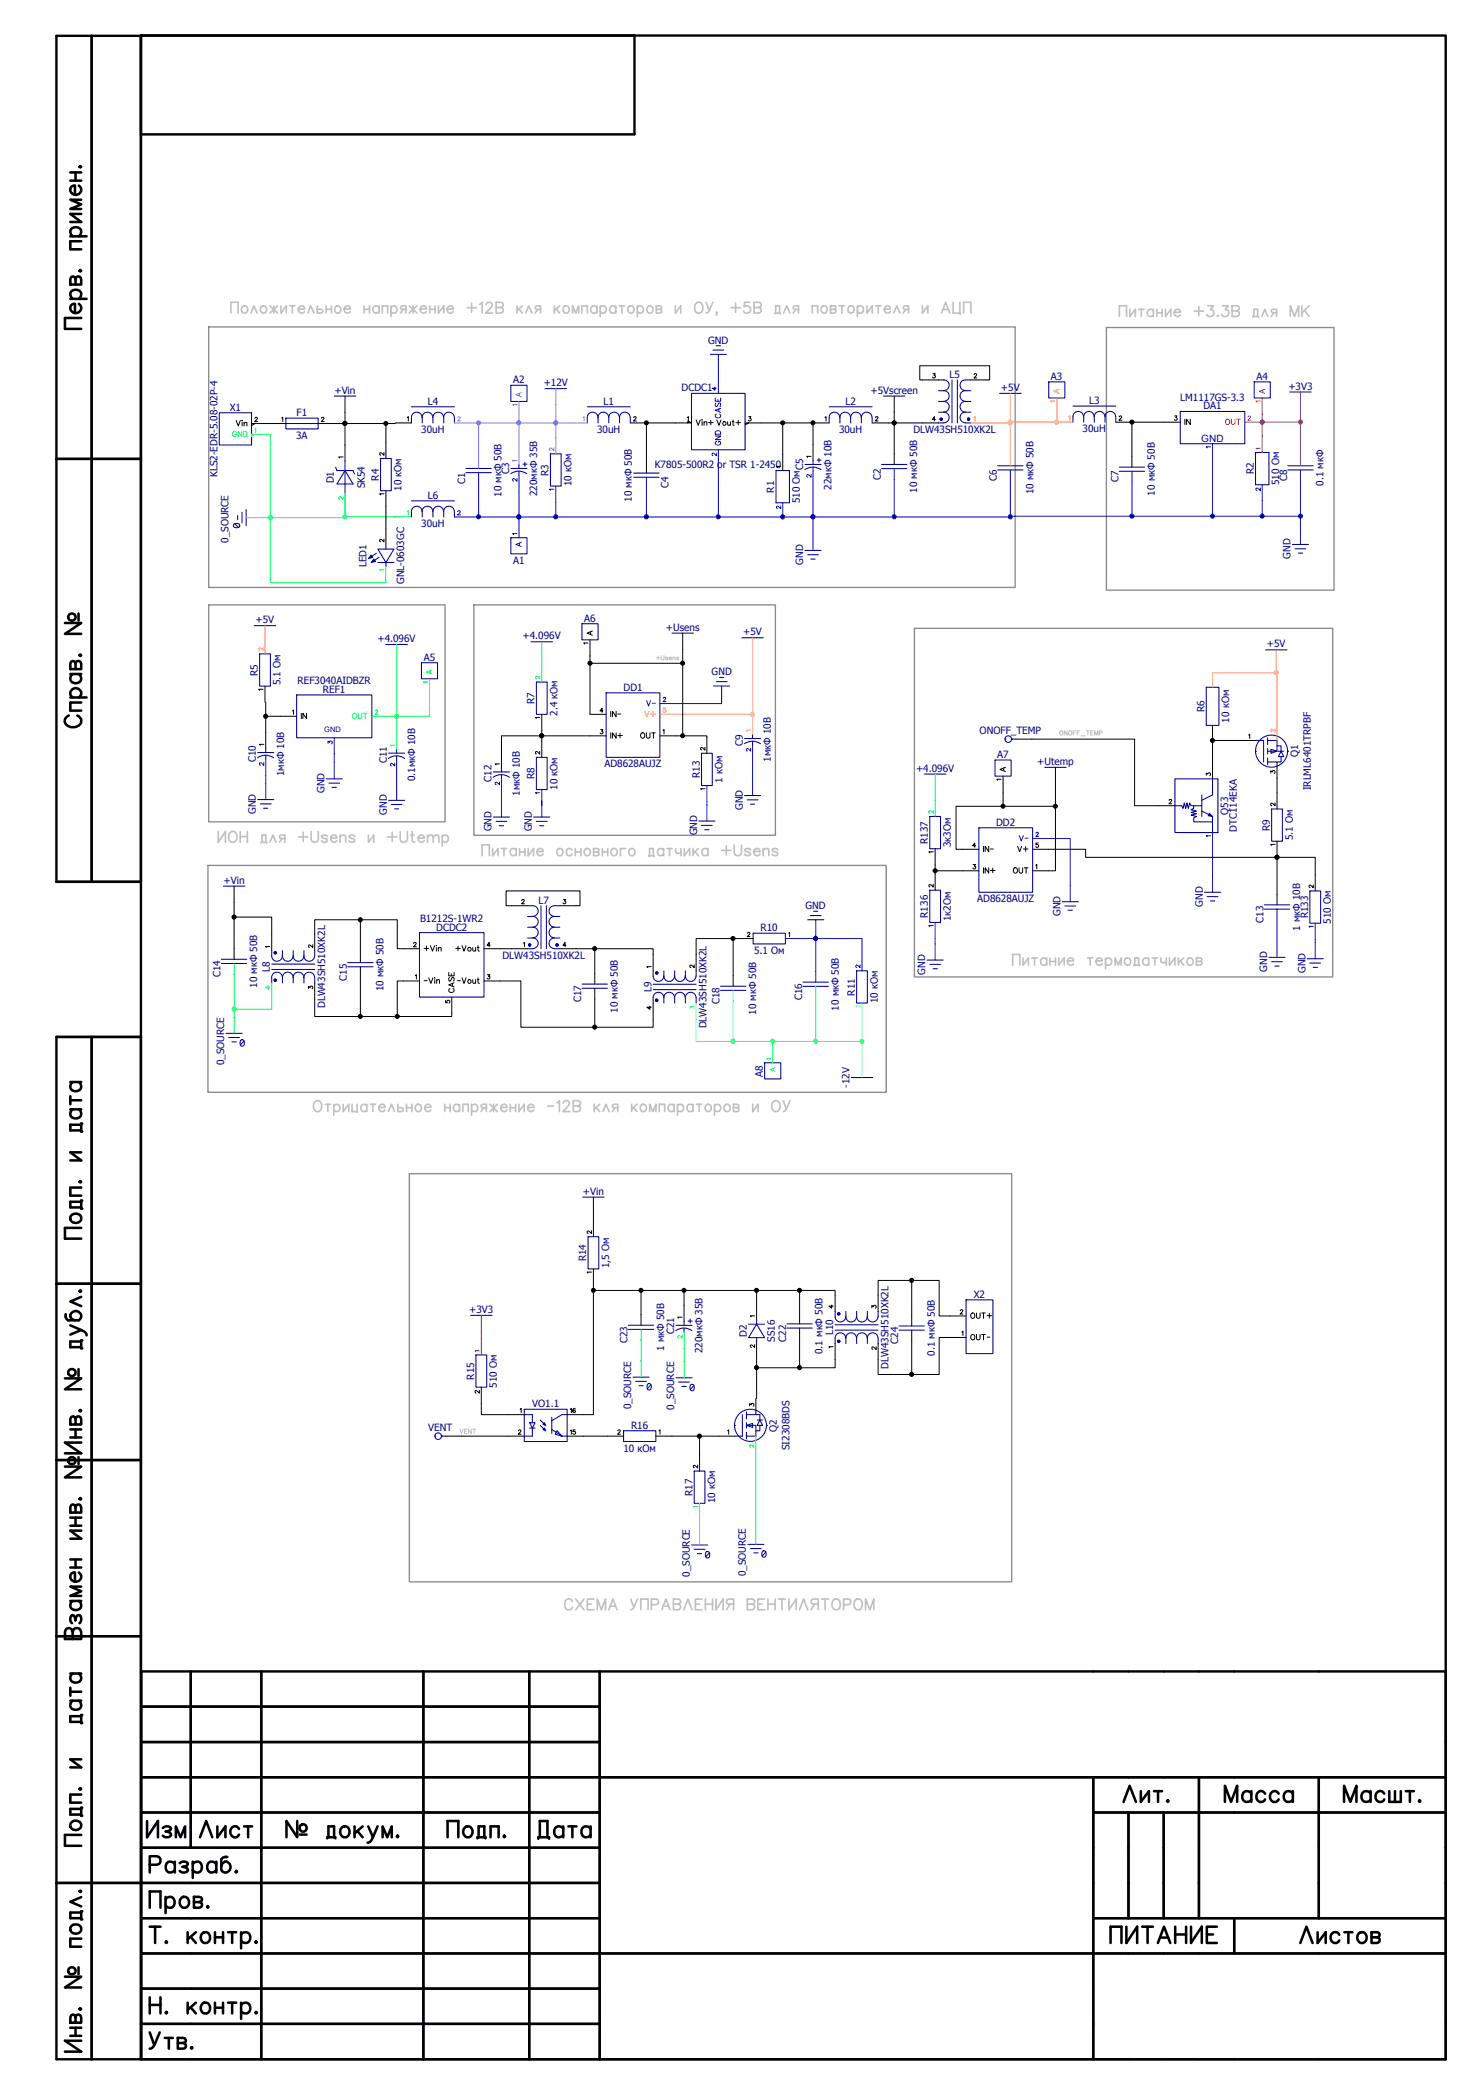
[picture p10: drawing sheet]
<svg xmlns="http://www.w3.org/2000/svg" width="210mm" height="297mm" viewBox="0 0 210 297" stroke-linecap="round" stroke-linejoin="round" font-family="sans-serif">
<defs><g id="words">
<g font-size="1.4" fill="#000096">
<text x="100.4" y="48.7">GND</text>
<text x="134.6" y="53.6">L5</text>
<text x="149" y="53.8">A3</text>
<text x="178.1" y="53.8">A4</text>
<text x="32.6" y="58.2">X1</text>
<text x="42.1" y="59">F1</text>
<text x="47.4" y="55.8">+Vin</text>
<text x="60.6" y="57.4">L4</text>
<text x="72.7" y="54.3">A2</text>
<text x="77.1" y="54.8">+12V</text>
<text x="85.6" y="57.4">L1</text>
<text x="96.6" y="55.5">DCDC1</text>
<text x="119.9" y="57.4">L2</text>
<text x="123.4" y="55.8">+5Vscreen</text>
<text x="141.9" y="55.4">+5V</text>
<text x="154.4" y="57.3">L3</text>
<text x="167.3" y="56.9">LM1117GS-3.3</text>
<text x="170.6" y="58">DA1</text>
<text x="182.7" y="55.2">+3V3</text>
<text x="42" y="62.2">3А</text>
<text x="59.7" y="61.4">30uH</text>
<text x="84.7" y="61.4">30uH</text>
<text x="119" y="61.4">30uH</text>
<text x="129.5" y="61.4">DLW43SH510XK2L</text>
<text x="153.5" y="61.3">30uH</text>
<text x="170.3" y="62.7">GND</text>
<text x="30.8" y="67.6" transform="rotate(-90 30.8 67.6)">KLS2-EDR-5.08-02P-4</text>
<text x="47.3" y="68.5" transform="rotate(-90 47.3 68.5)">D1</text>
<text x="51.7" y="69.3" transform="rotate(-90 51.7 69.3)">SK54</text>
<text x="53.7" y="68.1" transform="rotate(-90 53.7 68.1)">R4</text>
<text x="56.9" y="69.6" transform="rotate(-90 56.9 69.6)">10 кОм</text>
<text x="60.6" y="70.7">L6</text>
<text x="65.9" y="68.6" transform="rotate(-90 65.9 68.6)">C1</text>
<text x="71.1" y="70.5" transform="rotate(-90 71.1 70.5)">10 мкФ 50В</text>
<text x="72.2" y="67.3" transform="rotate(-90 72.2 67.3)">C3</text>
<text x="76.2" y="70.4" transform="rotate(-90 76.2 70.4)">220мкФ 35В</text>
<text x="77.8" y="67.5" transform="rotate(-90 77.8 67.5)">R3</text>
<text x="81" y="68.9" transform="rotate(-90 81 68.9)">10 кОм</text>
<text x="89.6" y="71.1" transform="rotate(-90 89.6 71.1)">10 мкФ 50В</text>
<text x="92.8" y="66.4">K7805-500R2 or TSR 1-2450</text>
<text x="94.8" y="69.2" transform="rotate(-90 94.8 69.2)">C4</text>
<text x="109.8" y="69.8" transform="rotate(-90 109.8 69.8)">R1</text>
<text x="113.4" y="71.4" transform="rotate(-90 113.4 71.4)">510 Ом</text>
<text x="113.9" y="66.7" transform="rotate(-90 113.9 66.7)">C5</text>
<text x="117.9" y="69.4" transform="rotate(-90 117.9 69.4)">22мкФ 10В</text>
<text x="124.9" y="68" transform="rotate(-90 124.9 68)">C2</text>
<text x="130" y="69.9" transform="rotate(-90 130 69.9)">10 мкФ 50В</text>
<text x="141.4" y="68.2" transform="rotate(-90 141.4 68.2)">C6</text>
<text x="146.5" y="70.1" transform="rotate(-90 146.5 70.1)">10 мкФ 50В</text>
<text x="158.6" y="68.4" transform="rotate(-90 158.6 68.4)">C7</text>
<text x="163.7" y="70.3" transform="rotate(-90 163.7 70.3)">10 мкФ 50В</text>
<text x="177.8" y="67.3" transform="rotate(-90 177.8 67.3)">R2</text>
<text x="181.4" y="68.8" transform="rotate(-90 181.4 68.8)">510 Ом</text>
<text x="182.5" y="68.2" transform="rotate(-90 182.5 68.2)">C8</text>
<text x="187.6" y="68.9" transform="rotate(-90 187.6 68.9)">0.1 мкФ</text>
<text x="32.4" y="77" transform="rotate(-90 32.4 77)">0_SOURCE</text>
<text x="59.7" y="74.7">30uH</text>
<text x="52" y="80.4" transform="rotate(-90 52 80.4)">LED1</text>
<text x="57.3" y="82.8" transform="rotate(-90 57.3 82.8)">GNL-0603GC</text>
<text x="72.7" y="79.9">A1</text>
<text x="113.9" y="80.1" transform="rotate(-90 113.9 80.1)">GND</text>
<text x="183" y="79.2" transform="rotate(-90 183 79.2)">GND</text>
<text x="36.2" y="88.4">+5V</text>
<text x="82.8" y="88.1">A6</text>
<text x="94.4" y="89.4">+Usens</text>
<text x="36.6" y="95.8" transform="rotate(-90 36.6 95.8)">R5</text>
<text x="53.5" y="91">+4.096V</text>
<text x="60.1" y="93.7">A5</text>
<text x="74.1" y="90.7">+4.096V</text>
<text x="100.9" y="95.8">GND</text>
<text x="105.4" y="90.1">+5V</text>
<text x="179.6" y="91.8">+5V</text>
<text x="39.8" y="97.2" transform="rotate(-90 39.8 97.2)">5.1 Ом</text>
<text x="42.2" y="97">REF3040AIDBZR</text>
<text x="45.8" y="98.2">REF1</text>
<text x="75.8" y="99.8" transform="rotate(-90 75.8 99.8)">R7</text>
<text x="79" y="101.5" transform="rotate(-90 79 101.5)">2.4 кОм</text>
<text x="88.4" y="97.9">DD1</text>
<text x="170.8" y="101" transform="rotate(-90 170.8 101)">R6</text>
<text x="105.3" y="105.7" transform="rotate(-90 105.3 105.7)">C9</text>
<text x="138.9" y="104">ONOFF_TEMP</text>
<text x="141.4" y="107.5">A7</text>
<text x="174.3" y="102.4" transform="rotate(-90 174.3 102.4)">10 кОм</text>
<text x="184" y="107.4" transform="rotate(-90 184 107.4)">Q1</text>
<text x="36.3" y="108.1" transform="rotate(-90 36.3 108.1)">C10</text>
<text x="40.3" y="110" transform="rotate(-90 40.3 110)">1мкФ 10В</text>
<text x="46" y="112.5" transform="rotate(-90 46 112.5)">GND</text>
<text x="54.8" y="108.2" transform="rotate(-90 54.8 108.2)">C11</text>
<text x="58.8" y="110.7" transform="rotate(-90 58.8 110.7)">0.1мкФ 10В</text>
<text x="69.7" y="110.9" transform="rotate(-90 69.7 110.9)">C12</text>
<text x="73.7" y="112.8" transform="rotate(-90 73.7 112.8)">1мкФ 10В</text>
<text x="75.8" y="110.5" transform="rotate(-90 75.8 110.5)">R8</text>
<text x="79" y="112" transform="rotate(-90 79 112)">10 кОм</text>
<text x="85.7" y="108.8">AD8628AUJZ</text>
<text x="99.2" y="110.3" transform="rotate(-90 99.2 110.3)">R13</text>
<text x="102.4" y="111" transform="rotate(-90 102.4 111)">1 кОм</text>
<text x="109.3" y="108" transform="rotate(-90 109.3 108)">1мкФ 10В</text>
<text x="129.9" y="109.4">+4.096V</text>
<text x="147.1" y="108.5">+Utemp</text>
<text x="185.8" y="112.1" transform="rotate(-90 185.8 112.1)">IRLML6401TRPBF</text>
<text x="36.3" y="115.4" transform="rotate(-90 36.3 115.4)">GND</text>
<text x="54.8" y="115.5" transform="rotate(-90 54.8 115.5)">GND</text>
<text x="69.7" y="117.9" transform="rotate(-90 69.7 117.9)">GND</text>
<text x="75.4" y="117.9" transform="rotate(-90 75.4 117.9)">GND</text>
<text x="98.8" y="118.4" transform="rotate(-90 98.8 118.4)">GND</text>
<text x="105.3" y="114.9" transform="rotate(-90 105.3 114.9)">GND</text>
<text x="131.6" y="119.7" transform="rotate(-90 131.6 119.7)">R137</text>
<text x="141.2" y="117.1">DD2</text>
<text x="174.1" y="115.5" transform="rotate(-90 174.1 115.5)">Q53</text>
<text x="175.3" y="118" transform="rotate(-90 175.3 118)">DTC114EKA</text>
<text x="180" y="117.8" transform="rotate(-90 180 117.8)">R9</text>
<text x="183.3" y="119.2" transform="rotate(-90 183.3 119.2)">5.1 Ом</text>
<text x="31.7" y="125.3">+Vin</text>
<text x="134.8" y="120.1" transform="rotate(-90 134.8 120.1)">3к3Ом</text>
<text x="59.6" y="130.7">B1212S-1WR2</text>
<text x="61.8" y="131.9">DCDC2</text>
<text x="76.3" y="128.1">L7</text>
<text x="114.2" y="128.9">GND</text>
<text x="131.6" y="130.1" transform="rotate(-90 131.6 130.1)">R136</text>
<text x="134.8" y="130.6" transform="rotate(-90 134.8 130.6)">1к2Ом</text>
<text x="138.6" y="127.9">AD8628AUJZ</text>
<text x="150.3" y="129.9" transform="rotate(-90 150.3 129.9)">GND</text>
<text x="170.5" y="128.5" transform="rotate(-90 170.5 128.5)">GND</text>
<text x="179.1" y="130.8" transform="rotate(-90 179.1 130.8)">C13</text>
<text x="184.3" y="132" transform="rotate(-90 184.3 132)">1 мкФ 10В</text>
<text x="185.5" y="130.2" transform="rotate(-90 185.5 130.2)">R133</text>
<text x="188.7" y="131" transform="rotate(-90 188.7 131)">510 Ом</text>
<text x="38.3" y="137.8" transform="rotate(-90 38.3 137.8)">L8</text>
<text x="71.2" y="135.9">DLW43SH510XK2L</text>
<text x="106.9" y="135.3">5.1 Ом</text>
<text x="107.8" y="132">R10</text>
<text x="179.7" y="137.8" transform="rotate(-90 179.7 137.8)">GND</text>
<text x="185.1" y="138" transform="rotate(-90 185.1 138)">GND</text>
<text x="31.3" y="138.6" transform="rotate(-90 31.3 138.6)">C14</text>
<text x="36.4" y="140.1" transform="rotate(-90 36.4 140.1)">10 мкФ 50В</text>
<text x="46.1" y="142.9" transform="rotate(-90 46.1 142.9)">DLW43SH510XK2L</text>
<text x="49.2" y="139" transform="rotate(-90 49.2 139)">C15</text>
<text x="54.4" y="140.5" transform="rotate(-90 54.4 140.5)">10 мкФ 50В</text>
<text x="82.4" y="142.1" transform="rotate(-90 82.4 142.1)">C17</text>
<text x="87.6" y="143.6" transform="rotate(-90 87.6 143.6)">10 мкФ 50В</text>
<text x="92.4" y="140.7" transform="rotate(-90 92.4 140.7)">L9</text>
<text x="102" y="142.4" transform="rotate(-90 102 142.4)">C18</text>
<text x="107.2" y="143.9" transform="rotate(-90 107.2 143.9)">10 мкФ 50В</text>
<text x="113.7" y="141.8" transform="rotate(-90 113.7 141.8)">C16</text>
<text x="118.9" y="143.3" transform="rotate(-90 118.9 143.3)">10 мкФ 50В</text>
<text x="121.2" y="141.2" transform="rotate(-90 121.2 141.2)">R11</text>
<text x="124.4" y="142.2" transform="rotate(-90 124.4 142.2)">10 кОм</text>
<text x="131.2" y="138.2" transform="rotate(-90 131.2 138.2)">GND</text>
<text x="100.2" y="145.8" transform="rotate(-90 100.2 145.8)">DLW43SH510XK2L</text>
<text x="31.8" y="151" transform="rotate(-90 31.8 151)">0_SOURCE</text>
<text x="108.2" y="152.7" transform="rotate(-90 108.2 152.7)">A8</text>
<text x="120.4" y="154.2" transform="rotate(-90 120.4 154.2)">-12V</text>
<text x="82.6" y="169.4">+Vin</text>
<text x="83.1" y="178.9" transform="rotate(-90 83.1 178.9)">R14</text>
<text x="86.4" y="179.8" transform="rotate(-90 86.4 179.8)">1,5 Ом</text>
<text x="138.1" y="184">X2</text>
<text x="66.5" y="186.2">+3V3</text>
<text x="89" y="190.4" transform="rotate(-90 89 190.4)">C23</text>
<text x="94.1" y="191.6" transform="rotate(-90 94.1 191.6)">1 мкФ 50В</text>
<text x="95.6" y="189.1" transform="rotate(-90 95.6 189.1)">C21</text>
<text x="99.6" y="191.9" transform="rotate(-90 99.6 191.9)">220мкФ 35В</text>
<text x="105.9" y="189.5" transform="rotate(-90 105.9 189.5)">D2</text>
<text x="109.9" y="190.2" transform="rotate(-90 109.9 190.2)">SS16</text>
<text x="111.4" y="190.2" transform="rotate(-90 111.4 190.2)">C22</text>
<text x="116.6" y="192" transform="rotate(-90 116.6 192)">0.1 мкФ 50В</text>
<text x="118.2" y="189.3" transform="rotate(-90 118.2 189.3)">L10</text>
<text x="127.4" y="190.5" transform="rotate(-90 127.4 190.5)">C24</text>
<text x="67.2" y="195.6" transform="rotate(-90 67.2 195.6)">R15</text>
<text x="70.5" y="196.7" transform="rotate(-90 70.5 196.7)">510 Ом</text>
<text x="126" y="194.1" transform="rotate(-90 126 194.1)">DLW43SH510XK2L</text>
<text x="132.5" y="192.3" transform="rotate(-90 132.5 192.3)">0.1 мкФ 50В</text>
<text x="60.7" y="202.9">VENT</text>
<text x="75.5" y="199.5">VO1.1</text>
<text x="89.5" y="202.6">R16</text>
<text x="89.5" y="199.8" transform="rotate(-90 89.5 199.8)">0_SOURCE</text>
<text x="95.6" y="199.9" transform="rotate(-90 95.6 199.9)">0_SOURCE</text>
<text x="110.2" y="203" transform="rotate(-90 110.2 203)">Q2</text>
<text x="88.4" y="205.8">10 кОм</text>
<text x="112" y="205.6" transform="rotate(-90 112 205.6)">SI2308BDS</text>
<text x="98.2" y="212.1" transform="rotate(-90 98.2 212.1)">R17</text>
<text x="101.4" y="213.2" transform="rotate(-90 101.4 213.2)">10 кОм</text>
<text x="97.8" y="223.6" transform="rotate(-90 97.8 223.6)">0_SOURCE</text>
<text x="105.8" y="223.5" transform="rotate(-90 105.8 223.5)">0_SOURCE</text>
</g>
<text font-size="1.1" fill="#000096" x="46" y="103.8">GND</text>
</g></defs>
<path d="M210 0h-210v297h210" fill="none" stroke="#fff" stroke-width=".34"/>
<g fill="none" stroke="#c0c0c0" stroke-width=".14">
<path d="M93 93.3h.6M93.3 93v.5M93.7 93l.1 .5 .1 .1 .2-.1v-.5M94.7 93.2h-.1h-.3l.3 .2v.1h-.3M94.8 93.3h.4a.2 .2 0 0 0-.3-.1 .2 .2 0 0 0 0 .4 .2 .2 0 0 0 .3-.1M95.4 93.3l.2-.1 .1 .4M95.4 93.2v.4M96.2 93.2h-.1h-.2l.3 .2v.1h-.3M151.3 103.6v.6l-.4-.6v.6M152.1 103.9h.3M152.5 103.6h-.4v.6M152.7 103.9h.3"/>
<path d="M153.1 103.6h-.4v.6M153.3 104.3h.5M154 103.6h.4M154.2 103.6v.6M154.6 103.9h.3M155 103.6h-.4v.6h.4M155.2 104.2v-.6l.2 .6 .3-.6v.6M155.9 103.9h.3v-.2l-.3-.1v.6M65.2 202.6l.2 .6 .3-.6M65.8 202.9h.3M66.2 202.6h-.4v.6h.4M66.8 202.6v.6l-.4-.6v.6"/>
<path d="M67 202.6h.4M67.2 202.6v.6"/>
<circle cx="150.5" cy="103.9" r=".29"/>
<circle cx="151.7" cy="103.9" r=".29"/>
</g>
<path d="M29.6 46.4h114.3v36.9h-114.3zM156.9 46.4h32.2v37.3h-32.2zM29.6 85.8h33.5v30.7h-33.5zM67.2 85.8h42.7v32.6h-42.7zM129.6 89.1h59.4v49.4h-59.4zM29.5 122.7h96.1v32.2h-96.1zM58 166.4h85.4v57.9h-85.4z" fill="none" stroke="#8a8a8a" stroke-width=".19"/>
<g fill="none" stroke="#c0c0c0" stroke-width=".23">
<path d="M32.7 44.4v-1.5h1.1v1.5M34.4 43.5l.1-.1a.48 .48 0 0 1 .6 .5 .48 .48 0 0 1-.8 .3l-.1-.4zM35.6 44.4l.4-1 .4 1M37.1 43.4a.48 .48 0 0 1 .7 .5 .48 .48 0 0 1-.8 .3 .57 .57 0 0 1 .1-.8zM38.3 43.4l1 1M38.8 43.4v1M39.3 43.4l-1 1M39.8 43.4v1l.8-1v1M41.1 43.4h.7M41.4 43.4v1M42.3 43.8h.9a.47 .47 0 0 0-.7-.4 .47 .47 0 0 0-.1 .8 .47 .47 0 0 0 .8 0M43.6 44.4l.5-1 .4 1"/>
<path d="M45 43.4v1l.7-.1 .1-.2-.1-.1-.7-.1M46.2 43.9h.8M46.2 43.4v1M47 43.4v1M48.8 43.8h.9a.44 .44 0 0 0-.5-.5 .44 .44 0 0 0-.4 .5 .48 .48 0 0 0 .3 .6 .48 .48 0 0 0 .6-.2M51.6 43.9h.8M51.6 43.4v1M52.4 43.4v1M53.7 43.6l-.1-.1-.4-.1a.55 .55 0 0 0-.3 .5 .55 .55 0 0 0 .3 .5l.4-.1 .1-.1M53.7 43.4v1M54.2 44.4v-1h.8v1M55.4 43.6l.2-.1 .4-.1a.56 .56 0 0 1 .3 .5 .56 .56 0 0 1-.3 .5l-.4-.1-.2-.1"/>
<path d="M55.4 43.4v1.5M57.2 43.9l-.4 .5M57.6 43.9l-.7-.1-.1-.2 .3-.2h.5v1M58 43.4l1.1 1M58.6 43.4v1M59.1 43.4l-1.1 1M59.6 43.8h.9a.44 .44 0 0 0-.5-.5 .44 .44 0 0 0-.4 .5 .48 .48 0 0 0 .3 .6 .48 .48 0 0 0 .6-.2M60.9 43.9h.8M60.9 43.4v1M61.7 43.4v1M62.2 43.4v1l.7-1v1M63.4 43.8h.9a.45 .45 0 0 0-.6-.5 .45 .45 0 0 0-.3 .7 .47 .47 0 0 0 .4 .4 .47 .47 0 0 0 .5-.2"/>
<path d="M66.2 43.6h1.3M66.9 43v1.3M68 43.2l.4-.3v1.5M68.9 43.2l.1-.2 .2-.1h.4a.33 .33 0 0 1 .1 .6l-.9 .9h1.1M70.3 42.9h.7a.37 .37 0 0 1 .3 .6l-.3 .1 .3 .1a.4 .4 0 0 1-.1 .6l-.9 .1zM70.3 43.6h.7M73.3 43.4v1M73.6 43.8l.5 .6M74.1 43.4l-.8 .6M74.5 44.4l.5-1 .4 1M76.3 43.9l-.4 .5M76.6 43.9l-.6-.1-.1-.2 .3-.2h.4v1"/>
<path d="M78.6 43.4v1M78.9 43.8l.5 .6M79.4 43.4l-.8 .6M80.1 43.4a.48 .48 0 0 1 .6 .5 .48 .48 0 0 1-.8 .3 .61 .61 0 0 1 .2-.8zM81.2 44.4v-1l.4 1 .4-1v1M82.5 44.4v-1h.8v1M84.6 43.6l-.1-.1-.4-.1a.56 .56 0 0 0-.3 .5 .56 .56 0 0 0 .3 .5l.4-.1 .1-.1M84.6 43.4v1M85.1 43.6l.1-.1 .4-.1a.55 .55 0 0 1 .4 .5 .55 .55 0 0 1-.3 .5l-.5-.1-.1-.1M85.1 43.4v1.5M87.3 43.6l-.1-.1-.4-.1a.56 .56 0 0 0-.3 .5 .56 .56 0 0 0 .3 .5l.4-.1 .1-.1M87.3 43.4v1"/>
<path d="M87.8 43.4h.7M88.2 43.4v1M89.1 43.5a.42 .42 0 0 1 .6-.1 .5 .5 0 0 1 .2 .7 .5 .5 0 0 1-.8 .1l-.1-.2zM90.4 43.6l.1-.1 .4-.1a.56 .56 0 0 1 .3 .5 .56 .56 0 0 1-.3 .5l-.4-.1-.1-.1M90.4 43.4v1.5M91.9 43.4a.48 .48 0 0 1 .7 .5 .48 .48 0 0 1-.8 .3 .61 .61 0 0 1 .1-.8zM93 43.4l.8 .1v.3l-.3 .1 .3 .1v.3l-.8 .1zM93 43.9h.5M95.8 43.4v1l.7-1v1M98.6 43.1a.58 .58 0 0 1 .7-.2 .58 .58 0 0 1 .4 .6 .63 .63 0 0 1-.3 .8 .63 .63 0 0 1-.8-.1l-.1-.4zM100.1 42.9l.4 1.1M101.1 42.9l-.6 1.3-.4 .2"/>
<path d="M101.7 44.3h-.2l.1-.1 .1 .1-.2 .4M103.6 43.6h1.3M104.3 43v1.3M106.3 42.9h-.7l-.1 .6a.54 .54 0 0 1 .8 0 .54 .54 0 0 1-.1 .8 .54 .54 0 0 1-.8-.2M106.9 42.9h.7a.37 .37 0 0 1 .2 .6l-.2 .1 .2 .1a.4 .4 0 0 1 0 .6l-.9 .1zM106.9 43.6h.7M109.9 44.5v-.1h.7v.1M110 44.4v-1h.5v1M111.1 44.4l.4-1 .5 1M112.8 43.9l-.3 .5M113.2 43.9l-.6-.1-.1-.2 .2-.2h.5v1M115.2 44.4v-1h.7v1"/>
<path d="M116.6 43.4a.48 .48 0 0 1 .7 .5 .48 .48 0 0 1-.8 .3 .57 .57 0 0 1 .1-.8zM117.8 43.4h.4l.3 .2-.1 .2-.2 .1 .3 .1-.1 .3-.6 .1zM117.8 43.9h.4M119 43.4h.7M119.4 43.4v1M120.3 43.5a.42 .42 0 0 1 .6-.1 .5 .5 0 0 1 .2 .7 .5 .5 0 0 1-.8 .1l-.1-.2zM121.6 43.6l.1-.1 .4-.1a.56 .56 0 0 1 .3 .5 .56 .56 0 0 1-.3 .5l-.4-.1-.1-.1M121.6 43.4v1.5M122.9 43.4v1l.8-1v1M124.1 43.4h.8M124.5 43.4v1M125.4 43.8h.8a.44 .44 0 0 0-.4-.5 .44 .44 0 0 0-.4 .5 .48 .48 0 0 0 .3 .5 .48 .48 0 0 0 .5-.1"/>
<path d="M126.7 44.4l.4-1 .5 1M128.4 43.9l-.3 .5M128.8 43.9l-.6-.1-.1-.2 .2-.2h.5v1M130.8 43.4v1l.8-1v1M133.5 44.4l.6-1.5 .6 1.5M133.7 43.9h.8M135.1 42.9v1.5h1v.2M136.1 42.9v1.5M136.6 44.4v-1.5h1v1.5M158.7 44.9v-1.6h1v1.6M160.2 43.9v1l.8-1v1M161.4 43.9h.8"/>
<path d="M161.8 43.9v1M163.5 44.1l-.1-.2-.4-.1a.54 .54 0 0 0-.3 .6 .54 .54 0 0 0 .4 .5l.4-.2M163.5 43.9v1M164 43.9v1M164 44.3h.8M164.8 43.9v1M165.2 43.9v1l.8-1v1M166.5 44.3h.9a.48 .48 0 0 0-.8-.3 .48 .48 0 0 0 .1 .8 .44 .44 0 0 0 .7-.1M169.3 44.1h1.3M170 43.5v1.3M171.2 43.3h.8l-.4 .6a.51 .51 0 0 1 .5 .7 .51 .51 0 0 1-.9 .2l-.1-.2M172.6 44.8h.1v.1z"/>
<path d="M173.3 43.3h.8l-.4 .6a.49 .49 0 0 1 .5 .6 .49 .49 0 0 1-.6 .4l-.3-.1-.1-.2M174.7 43.3l.9 .1a.36 .36 0 0 1 0 .6l-.3 .1a.4 .4 0 0 1 .4 .4 .4 .4 0 0 1-.4 .4h-.6zM174.7 44.1h.6M177.7 45v-.1h.7v.1M177.8 44.9v-1h.5v1M178.9 44.9l.4-1 .5 1M180.6 44.3l-.4 .6M181 44.3h-.7l-.1-.3 .1-.1h.7v1M182.9 44.9v-1.6l.6 1.6 .6-1.6v1.6M184.6 43.3v1.6M185 44l.6 .9M185.6 43.3l-1 1.1"/>
<path d="M30.9 117.9v1.5l1.1-1.5v1.5M32.6 118.1a.57 .57 0 0 1 .6-.2 .57 .57 0 0 1 .4 .6 .64 .64 0 0 1-.2 .8 .64 .64 0 0 1-.8-.1l-.2-.4v-.3zM34.1 117.9v1.5M34.1 118.6h1M35.1 117.9v1.5M37 119.5v-.1h.8v.1M37.1 119.4v-1h.6v1M38.3 119.4l.4-1 .4 1M40 118.9l-.4 .5M40.4 118.9l-.7-.1-.1-.1 .1-.2 .7-.1v1M42.3 118.7h1.3M43 118v1.3"/>
<path d="M44.1 117.9v1.1a.51 .51 0 0 0 .5 .4 .51 .51 0 0 0 .5-.4v-1.1M46.4 118.6a.47 .47 0 0 0-.8 0l.1 .2 .6 .2 .1 .2a.47 .47 0 0 1-.8 0M46.9 118.8h.9a.45 .45 0 0 0-.6-.4 .45 .45 0 0 0-.3 .6 .47 .47 0 0 0 .3 .4 .47 .47 0 0 0 .6-.2M48.2 118.7l.4-.3 .3 .1 .1 .9M48.2 118.4v1M50.3 118.6a.47 .47 0 0 0-.8 0 .84 .84 0 0 0 .7 .4l.1 .2a.47 .47 0 0 1-.8 0M52.2 118.4v1l.8-1v1M54.9 118.7h1.4M55.6 118v1.3M56.7 117.9v1.1a.51 .51 0 0 0 .6 .4 .51 .51 0 0 0 .5-.4v-1.1M58.2 118.4h.5M58.4 117.9v1.2l.1 .2 .3 .1"/>
<path d="M59.3 118.8h.9a.45 .45 0 0 0-.6-.4 .45 .45 0 0 0-.3 .6 .47 .47 0 0 0 .3 .4 .47 .47 0 0 0 .6-.2M60.6 118.7l.4-.3 .4 .1v.9M60.6 118.4v1M61.4 118.7l.4-.3 .4 .1v.9M62.7 118.6l.1-.1 .5-.1a.54 .54 0 0 1 .3 .5 .54 .54 0 0 1-.4 .5l-.5-.2M62.7 118.4v1.5M103 119.9v1.3M104.1 119.8v1.1l.1 .3 .3 .1h.3l.2-.1 .1-.3v-1.1M68.3 121.3v-1.5h1.1v1.5M69.9 120.3v1l.7-1v1M71.1 120.3h.7M71.5 120.3v1"/>
<path d="M73.2 120.5l-.2-.1-.4-.1a.55 .55 0 0 0-.3 .5 .55 .55 0 0 0 .4 .5l.3-.1 .2-.1M73.2 120.3v1M73.7 120.3v1M73.7 120.8h.7M74.4 120.3v1M74.9 120.3v1l.7-1v1M76.1 120.7h.9a.47 .47 0 0 0-.7-.4 .47 .47 0 0 0-.1 .8 .45 .45 0 0 0 .8 0M79.1 120.5a.47 .47 0 0 1 .6 0 .47 .47 0 0 1 0 .6 .47 .47 0 0 1-.6 .1l-.1-.3zM81.1 120.5a.49 .49 0 0 0-.6-.1 .49 .49 0 0 0-.2 .7 .49 .49 0 0 0 .6 .2l.2-.2M81.6 120.8h.8M81.6 120.3v1M82.4 120.3v1"/>
<path d="M82.9 120.5a.42 .42 0 0 1 .6-.1 .5 .5 0 0 1 .1 .7 .5 .5 0 0 1-.7 .1l-.1-.5zM84.2 120.3l.7 .1v.3l-.3 .1 .3 .2-.1 .3h-.6zM84.2 120.8h.4M85.4 120.8h.8M85.4 120.3v1M86.2 120.3v1M86.7 120.5a.47 .47 0 0 1 .7 0 .47 .47 0 0 1 0 .6 .47 .47 0 0 1-.7 .1l-.1-.5zM88.7 120.3h-.7v1M89.3 120.5a.47 .47 0 0 1 .6 0 .47 .47 0 0 1 0 .6 .47 .47 0 0 1-.6 .1l-.1-.3zM92 121.4v-.1h.8v.1M92.1 121.3v-1h.5v1M94.1 120.5l-.2-.1-.4-.1a.56 .56 0 0 0-.3 .5 .56 .56 0 0 0 .3 .5l.4-.1 .2-.1"/>
<path d="M94.1 120.3v1M94.6 120.3h.7M94.9 120.3v1M95.8 120.3v.4l.3 .3a.37 .37 0 0 0 .5-.3M96.6 120.3v1M97 120.3v1l.8-1v1M98.3 120.3v1M98.5 120.7l.5 .6M99 120.3l-.7 .7M100.4 120.5l-.2-.1-.4-.1a.56 .56 0 0 0-.3 .5 .56 .56 0 0 0 .3 .5l.4-.1 .2-.1M100.4 120.3v1M102.3 120.6h1.3"/>
<path d="M106.4 120.5a.47 .47 0 0 0-.8 0l.1 .2 .6 .2 .1 .2a.45 .45 0 0 1-.8 0M106.9 120.7h.8a.47 .47 0 0 0-.6-.4 .47 .47 0 0 0-.2 .8 .45 .45 0 0 0 .8 0M108.2 120.6l.4-.3 .3 .1 .1 .9M108.2 120.3v1M110.3 120.5a.47 .47 0 0 0-.8 0l.1 .2 .6 .2 .1 .2a.45 .45 0 0 1-.4 .2 .45 .45 0 0 1-.4-.2M143.6 136.8v-1.5h1v1.5M145.1 135.8v1l.7-1v1M146.3 135.8h.8M146.7 135.8v1M148.4 136l-.1-.1-.5-.1a.55 .55 0 0 0-.3 .5 .55 .55 0 0 0 .4 .5h.4l.1-.2M148.4 135.8v1M148.9 135.8v1"/>
<path d="M148.9 136.3h.7M149.6 135.8v1M150.1 135.8v1l.8-1v1M151.3 136.2h.9a.47 .47 0 0 0-.7-.3 .47 .47 0 0 0-.1 .7 .45 .45 0 0 0 .8 0M154.2 135.8h.7M154.6 135.8v1M155.4 136.2h.9a.46 .46 0 0 0-.6-.4 .46 .46 0 0 0-.3 .7 .47 .47 0 0 0 .4 .4 .47 .47 0 0 0 .5-.3M156.7 136l.2-.1 .4-.1a.54 .54 0 0 1 .3 .5 .54 .54 0 0 1-.3 .5h-.4l-.2-.2M156.7 135.8v1.6M158.1 136.8v-1l.4 1 .5-1v1M159.6 136l.1-.1a.48 .48 0 0 1 .6 .5 .48 .48 0 0 1-.7 .3l-.2-.5zM160.8 136.9v-.1h.7v.1"/>
<path d="M160.9 136.8v-1h.5v1M162.9 136l-.1-.1-.5-.1a.55 .55 0 0 0-.3 .5 .55 .55 0 0 0 .3 .5h.5l.1-.2M162.9 135.8v1M163.4 135.8h.7M163.7 135.8v1M164.6 135.8v.5a.42 .42 0 0 0 .4 .2 .42 .42 0 0 0 .4-.2M165.4 135.8v1M165.8 135.8v1l.8-1v1M167.1 135.8v1M167.3 136.2l.5 .6M167.8 135.8l-.7 .7M168.4 136a.47 .47 0 0 1 .7 0 .47 .47 0 0 1 0 .7 .47 .47 0 0 1-.7 0l-.1-.2z"/>
<path d="M169.6 135.8l.7 .1 .1 .2-.3 .2a.27 .27 0 0 1 .3 .4l-.3 .1h-.5zM169.6 136.3h.5M44.6 156.3a.5 .5 0 0 1 .7-.2 .81 .81 0 0 1 .3 .9 .81 .81 0 0 1-.7 .6 .91 .91 0 0 1-.3-1.3zM46.1 156.6h.8M46.5 156.6v1M47.3 156.8l.2-.1 .3-.1a.55 .55 0 0 1 .4 .5 .55 .55 0 0 1-.4 .5l-.3-.1-.2-.1M47.3 156.6v1.5M48.7 156.6v1l.7-1v1M49.9 156.6v1h.8v.1M50.6 156.6v1M52 156.8l-.1-.1-.4-.1a.55 .55 0 0 0-.4 .5 .55 .55 0 0 0 .4 .5l.4-.1 .1-.1M52 156.6v1"/>
<path d="M52.5 156.6h.8M52.9 156.6v1M53.7 157h.9a.45 .45 0 0 0-.5-.5 .45 .45 0 0 0-.4 .7 .46 .46 0 0 0 .4 .4 .46 .46 0 0 0 .5-.2M55.1 157.6l.4-1 .4 1M56.4 156.6v1l.7-.1 .1-.2-.1-.2h-.7M57.6 156.6v1M57.6 157.1h.8M58.4 156.6v1M59 156.7a.39 .39 0 0 1 .5-.1 .49 .49 0 0 1 .2 .7 .49 .49 0 0 1-.7 .1l-.1-.2zM60.2 157h.9a.44 .44 0 0 0-.4-.5 .44 .44 0 0 0-.5 .5 .48 .48 0 0 0 .3 .6 .48 .48 0 0 0 .6-.2M63.1 157.1h.7M63.1 156.6v1"/>
<path d="M63.8 156.6v1M65.2 156.8l-.2-.1-.3-.1a.55 .55 0 0 0-.4 .5 .55 .55 0 0 0 .4 .5l.3-.1 .2-.1M65.2 156.6v1M65.6 157.6v-1h.8v1M66.9 156.8l.1-.1 .4-.1a.55 .55 0 0 1 .3 .5 .55 .55 0 0 1-.3 .5l-.4-.1-.1-.1M66.9 156.6v1.5M68.6 157.1l-.4 .5M69 157.1l-.7-.1-.1-.2 .3-.2h.5v1M69.4 156.6l1.1 1M70 156.6v1M70.5 156.6l-1.1 1M71 157h.9a.47 .47 0 0 0-.7-.4 .47 .47 0 0 0-.1 .8 .45 .45 0 0 0 .8 0"/>
<path d="M72.3 157.1h.8M72.3 156.6v1M73.1 156.6v1M73.6 156.6v1l.7-1v1M74.8 157h.9a.45 .45 0 0 0-.5-.5 .45 .45 0 0 0-.4 .7 .46 .46 0 0 0 .4 .4 .46 .46 0 0 0 .5-.2M77.6 156.8h.9M79 156.4l.3-.3v1.5M79.9 156.4v-.2l.3-.1h.4a.35 .35 0 0 1 .1 .6l-.9 .9h1M81.3 156.1h.8a.34 .34 0 0 1 0 .6l-.2 .1 .2 .1a.41 .41 0 0 1 .2 .4 .41 .41 0 0 1-.4 .3h-.6zM81.3 156.8h.6M84.2 156.6v1M84.5 157l.5 .6"/>
<path d="M85 156.6l-.8 .7M85.5 157.6l.4-1 .5 1M87.2 157.1l-.4 .5M87.6 157.1l-.7-.1-.1-.2 .3-.2h.5v1M89.6 156.6v1M89.8 157l.5 .6M90.3 156.6l-.7 .7M90.9 156.7a.47 .47 0 0 1 .6 .1 .47 .47 0 0 1 0 .6 .47 .47 0 0 1-.6 0l-.1-.2zM92.1 157.6v-1l.5 1 .4-1v1M93.5 157.6v-1h.7v1M95.6 156.8l-.2-.1-.3-.1a.55 .55 0 0 0-.4 .5 .55 .55 0 0 0 .4 .5l.3-.1 .2-.1M95.6 156.6v1"/>
<path d="M96.1 156.8l.1-.1 .3-.1a.55 .55 0 0 1 .4 .5 .55 .55 0 0 1-.4 .5l-.3-.1-.1-.1M96.1 156.6v1.5M98.3 156.8l-.2-.1-.3-.1a.55 .55 0 0 0-.4 .5 .55 .55 0 0 0 .4 .5l.3-.1 .2-.1M98.3 156.6v1M98.7 156.6h.8M99.1 156.6v1M100.1 156.7a.5 .5 0 0 1 .8 .3 .5 .5 0 0 1-.6 .6 .6 .6 0 0 1-.2-.9zM101.3 156.8l.2-.1 .3-.1a.54 .54 0 0 1 .4 .5 .54 .54 0 0 1-.4 .5l-.3-.1-.2-.1M101.3 156.6v1.5M102.8 156.7a.47 .47 0 0 1 .6 .1 .47 .47 0 0 1 0 .6 .47 .47 0 0 1-.6 0l-.1-.2zM104 156.6h.5l.2 .1v.3l-.2 .1 .2 .1v.3l-.2 .1h-.5zM104 157.1h.5"/>
<path d="M106.7 156.6v1l.8-1v1M109.6 156.3a.56 .56 0 0 1 .6-.2 .56 .56 0 0 1 .4 .6 .72 .72 0 0 1-.7 .9 .9 .9 0 0 1-.3-1.3zM111.1 156.1l.4 1.1M112 156.1l-.4 1a.59 .59 0 0 1-.5 .5M81.2 227.1a.55 .55 0 0 0-.7-.4 .55 .55 0 0 0-.4 .6 .67 .67 0 0 0 .1 .7 .67 .67 0 0 0 .7 .2l.3-.3M81.6 226.7l1.2 1.5M82.8 226.7l-1.2 1.5M83.3 227.4h.5M84.2 226.7h-.9v1.5h.9M84.7 228.2v-1.5l.6 1.5 .6-1.5v1.5M86.3 228.2l.6-1.5 .6 1.5M86.5 227.7h.8"/>
<path d="M89.4 226.7l.5 1.2M90.4 226.7l-.5 1a.6 .6 0 0 1-.5 .5M90.8 228.2v-1.5h1.1v1.5M92.4 227.5l.8-.1a.4 .4 0 0 0 .2-.4 .4 .4 0 0 0-.4-.3h-.6v1.5M93.8 228.2l.6-1.5 .6 1.5M94.1 227.7h.7M95.5 226.7h.6a.4 .4 0 0 1 .4 .5l-.1 .2h-.3a.4 .4 0 0 1 .4 .4 .4 .4 0 0 1-.4 .4h-.6zM95.5 227.4h.6M97 228.2l.5-1.5 .6 1.5M98.6 227.4h.6M99.5 226.7h-.9v1.5h.9M100 227.4h1"/>
<path d="M100 226.7v1.5M101 226.7v1.5M101.5 226.7v1.5l1-1.5v1.5M103.5 227.4l-.5 .8M104 227.4h-.6a.4 .4 0 0 1-.4-.4l.1-.2 .3-.1h.6v1.5M106 226.7h.6a.4 .4 0 0 1 .4 .5l-.2 .2h-.2a.4 .4 0 0 1 .4 .4 .4 .4 0 0 1-.4 .4h-.6zM106 227.4h.6M107.5 227.4h.5M108.4 226.7h-.9v1.5h.9M108.9 227.4h1M108.9 226.7v1.5M109.9 226.7v1.5"/>
<path d="M110.4 226.7h1M110.9 226.7v1.5M111.9 226.7v1.5l1-1.5v1.5M113.3 228.2l.6-1.5 .6 1.5M115.5 227.4l-.5 .8M116 227.4h-.9l-.1-.2 .1-.3 .3-.2h.6v1.5M116.5 226.7h1M117 226.7v1.5M118.1 226.9a.56 .56 0 0 1 .7-.2 .56 .56 0 0 1 .3 .6 .69 .69 0 0 1-.7 .9 .9 .9 0 0 1-.3-1.3zM119.6 227.5h.7a.4 .4 0 0 0 .3-.4 .4 .4 0 0 0-.3-.4h-.7v1.5M121.4 226.8a.65 .65 0 0 1 .7 .1 .65 .65 0 0 1 .2 .7 .6 .6 0 0 1-.7 .7 .6 .6 0 0 1-.5-.8v-.3zM122.7 228.2v-1.5l.6 1.5 .6-1.5v1.5"/>
<circle cx="47.9" cy="43.8" r=".49"/>
</g>
<path d="M73.6 60h5.2v2.1M73.6 63.6v-3.6h-5.7v4.9" fill="none" stroke="#f0f" stroke-width=".14"/>
<circle cx="73.6" cy="60" r=".29" fill="#f0f"/>
<g fill="none" stroke="#f0f" stroke-width=".14">
<path d="M78.8 57.4v2.6"/>
<circle cx="73.6" cy="60" r=".29"/>
</g>
<circle cx="78.8" cy="60" r=".29" fill="#f0f"/>
<g fill="none" stroke="#f0f" stroke-width=".14">
<path d="M78.8 60h2.2"/>
<circle cx="78.8" cy="60" r=".29"/>
</g>
<circle cx="78.8" cy="60" r=".29" fill="#f0f"/>
<g fill="none" stroke="#f0f" stroke-width=".14">
<path d="M73.6 59.2v.8"/>
<circle cx="78.8" cy="60" r=".29"/>
</g>
<circle cx="73.6" cy="60" r=".29" fill="#f0f"/>
<g fill="none" stroke="#f0f" stroke-width=".14">
<path d="M66.7 60h1.2"/>
<circle cx="73.6" cy="60" r=".29"/>
</g>
<circle cx="67.8" cy="60" r=".29" fill="#f0f"/>
<circle cx="67.8" cy="60" r=".29" fill="none" stroke="#f0f" stroke-width=".14"/>
<path d="M184.4 57.9v2h-5.6M184.4 59.9v4.6" fill="none" stroke="#f00" stroke-width=".14"/>
<circle cx="184.4" cy="59.8" r=".29" fill="#f00"/>
<g fill="none" stroke="#f00" stroke-width=".14">
<path d="M179 59.9v2M68.2 188.8v1"/>
<circle cx="184.4" cy="59.8" r=".29"/>
</g>
<circle cx="179" cy="59.8" r=".29" fill="#f00"/>
<g fill="none" stroke="#f00" stroke-width=".14">
<path d="M179 58.7v1.2"/>
<circle cx="179" cy="59.8" r=".29"/>
</g>
<circle cx="179" cy="59.8" r=".29" fill="#f00"/>
<circle cx="179" cy="59.8" r=".29" fill="none" stroke="#f00" stroke-width=".14"/>
<path d="M106.7 92.7v8.6M95.8 101.3h10.9v.6" fill="none" stroke="#ff8000" stroke-width=".14"/>
<circle cx="106.7" cy="101.3" r=".29" fill="#ff8000"/>
<g fill="none" stroke="#ff8000" stroke-width=".14">
<path d="M143.3 58.1v6.4M37.6 90.4v.6M171.9 96.2v-.8h9.2v7.3M181 94.4v1"/>
<circle cx="106.7" cy="101.3" r=".29"/>
</g>
<circle cx="181" cy="95.4" r=".29" fill="#ff8000"/>
<g fill="none" stroke="#ff8000" stroke-width=".14">
<path d="M149.8 58.7v1.2h-6.5"/>
<circle cx="181" cy="95.4" r=".29"/>
</g>
<circle cx="143.2" cy="59.8" r=".29" fill="#ff8000"/>
<circle cx="143.2" cy="59.8" r=".29" fill="none" stroke="#ff8000" stroke-width=".14"/>
<circle cx="149.8" cy="59.8" r=".29" fill="#ff8000"/>
<g fill="none" stroke="#ff8000" stroke-width=".14">
<path d="M139.9 60h3.4"/>
<circle cx="149.8" cy="59.8" r=".29"/>
</g>
<circle cx="143.2" cy="60" r=".29" fill="#ff8000"/>
<circle cx="143.2" cy="60" r=".29" fill="none" stroke="#ff8000" stroke-width=".14"/>
<g fill="none" stroke="#000" stroke-width=".14">
<path d="M48.9 58.4v4.7M125.9 60h.9v4.3M126.8 58.4v1.6h4M47.4 60h7.3v2.7M54.7 60h1.3M83.7 93v1M96.8 92.1v1.9M83.7 101.3v-7.3h13.1v10.3h-1M96.8 104.3h3.4v.2M33.2 130h5.3v2.5M33.2 127.9v6.6M84.1 172v1.1"/>
<circle cx="126.8" cy="60" r=".29"/>
<circle cx="48.9" cy="60" r=".29"/>
<circle cx="54.7" cy="60" r=".29"/>
<circle cx="83.7" cy="94" r=".29"/>
<circle cx="96.8" cy="94" r=".29"/>
<circle cx="96.8" cy="104.3" r=".29"/>
<circle cx="33.2" cy="130" r=".3"/>
</g>
<g fill="#000">
<circle cx="126.8" cy="60" r=".29"/>
<circle cx="48.9" cy="60" r=".29"/>
<circle cx="54.7" cy="60" r=".29"/>
<circle cx="83.7" cy="94" r=".29"/>
<circle cx="96.8" cy="94" r=".29"/>
<circle cx="96.8" cy="104.3" r=".29"/>
<circle cx="33.2" cy="130" r=".3"/>
</g>
<path d="M103.9 141.9v5.8M115.7 141.4v6.3h-17v-3.2" fill="none" stroke="#0ff" stroke-width=".14"/>
<circle cx="103.9" cy="147.6" r=".3" fill="#0ff"/>
<g fill="none" stroke="#0ff" stroke-width=".14">
<path d="M109.6 147.7v.7"/>
<circle cx="103.9" cy="147.6" r=".3"/>
</g>
<circle cx="109.5" cy="147.6" r=".29" fill="#0ff"/>
<g fill="none" stroke="#0ff" stroke-width=".14">
<path d="M122.2 144.5v3.2h-6.5"/>
<circle cx="109.5" cy="147.6" r=".29"/>
</g>
<circle cx="115.6" cy="147.6" r=".29" fill="#0ff"/>
<g fill="none" stroke="#0ff" stroke-width=".14">
<path d="M122.2 147.7v2.8"/>
<circle cx="115.6" cy="147.6" r=".29"/>
</g>
<circle cx="122.2" cy="147.6" r=".29" fill="#0ff"/>
<circle cx="122.2" cy="147.6" r=".29" fill="none" stroke="#0ff" stroke-width=".14"/>
<path d="M37.2 73.4h1.1M38 61.6h.3v21h16.4M90.9 190v3M97 191.2v1.9M99.2 215.4v1.4M107.2 205.9v10.8" fill="none" stroke="#00ff40" stroke-width=".14"/>
<circle cx="38.3" cy="73.4" r=".29" fill="#00ff40"/>
<g fill="none" stroke="#00ff40" stroke-width=".14">
<path d="M48.9 72.2v1.2h-10.6"/>
<circle cx="38.3" cy="73.4" r=".29"/>
</g>
<circle cx="38.3" cy="73.4" r=".29" fill="#00ff40"/>
<g fill="none" stroke="#00ff40" stroke-width=".14">
<path d="M48.9 73.3h7.1"/>
<circle cx="38.3" cy="73.4" r=".29"/>
</g>
<circle cx="48.9" cy="73.3" r=".3" fill="#00ff40"/>
<g fill="none" stroke="#00ff40" stroke-width=".14">
<path d="M33.2 138.1v5h5.3v-1.5M33.2 143.1v1.1"/>
<circle cx="48.9" cy="73.3" r=".3"/>
</g>
<circle cx="33.2" cy="143.1" r=".3" fill="#00ff40"/>
<circle cx="33.2" cy="143.1" r=".3" fill="none" stroke="#00ff40" stroke-width=".14"/>
<path d="M67.9 68.5v4.8h5.7v-3.6M102.3 99.5v.3h-6.5M37.7 109.9v1.2M47.4 106.9v1.2M56.2 110v1.2M71.1 112.7v.9M76.8 113.6v.6M106.7 107.9v2.6M113.6 133.1h2.1v4.7M115.7 132.7v.4" fill="none" stroke="#00f" stroke-width=".14"/>
<circle cx="115.6" cy="133.1" r=".29" fill="#00f"/>
<g fill="none" stroke="#00f" stroke-width=".14">
<path d="M115.7 133.1h6.5v2.3"/>
<circle cx="115.6" cy="133.1" r=".29"/>
</g>
<circle cx="115.6" cy="133.1" r=".29" fill="#00f"/>
<g fill="none" stroke="#00f" stroke-width=".14">
<path d="M78.8 71.2v2.1h-5.2"/>
<circle cx="115.6" cy="133.1" r=".29"/>
</g>
<circle cx="73.6" cy="73.3" r=".3" fill="#00f"/>
<g fill="none" stroke="#00f" stroke-width=".14">
<path d="M171.9 65.2v8h12.5v-5.1M184.4 73.2v1.7"/>
<circle cx="73.6" cy="73.3" r=".3"/>
</g>
<circle cx="184.4" cy="73.2" r=".29" fill="#00f"/>
<g fill="none" stroke="#00f" stroke-width=".14">
<path d="M78.8 73.3h36.5v2.5M148.7 118.9h3v6.7"/>
<circle cx="184.4" cy="73.2" r=".29"/>
</g>
<circle cx="78.8" cy="73.3" r=".29" fill="#00f"/>
<g fill="none" stroke="#00f" stroke-width=".14">
<path d="M115.3 69.1v4.2M181.1 130.4v3.1"/>
<circle cx="78.8" cy="73.3" r=".29"/>
</g>
<circle cx="115.3" cy="73.3" r=".29" fill="#00f"/>
<g fill="none" stroke="#00f" stroke-width=".14">
<path d="M111 73.3v.3"/>
<circle cx="115.3" cy="73.3" r=".29"/>
</g>
<circle cx="111" cy="73.3" r=".3" fill="#00f"/>
<g fill="none" stroke="#00f" stroke-width=".14">
<path d="M160.5 68.3v4.9h11.4"/>
<circle cx="111" cy="73.3" r=".3"/>
</g>
<circle cx="171.9" cy="73.2" r=".29" fill="#00f"/>
<g fill="none" stroke="#00f" stroke-width=".14">
<path d="M179 71v2.2"/>
<circle cx="171.9" cy="73.2" r=".29"/>
</g>
<circle cx="179" cy="73.2" r=".29" fill="#00f"/>
<g fill="none" stroke="#00f" stroke-width=".14">
<path d="M143.3 68.1v5.1h17.2"/>
<circle cx="179" cy="73.2" r=".29"/>
</g>
<circle cx="160.5" cy="73.2" r=".29" fill="#00f"/>
<g fill="none" stroke="#00f" stroke-width=".14">
<path d="M115.3 73.3h28"/>
<circle cx="160.5" cy="73.2" r=".29"/>
</g>
<circle cx="115.3" cy="73.3" r=".29" fill="#00f"/>
<circle cx="115.3" cy="73.3" r=".29" fill="none" stroke="#00f" stroke-width=".14"/>
<circle cx="143.2" cy="73.3" r=".29" fill="#00f"/>
<g fill="none" stroke="#00f" stroke-width=".14">
<path d="M101.9 66.1v7.2"/>
<circle cx="143.2" cy="73.3" r=".29"/>
</g>
<circle cx="101.8" cy="73.3" r=".3" fill="#00f"/>
<g fill="none" stroke="#00f" stroke-width=".14">
<path d="M101.9 52.5v1M91.7 69.2v4.1M100.2 113.7v.4"/>
<circle cx="101.8" cy="73.3" r=".3"/>
</g>
<circle cx="91.6" cy="73.3" r=".29" fill="#00f"/>
<g fill="none" stroke="#00f" stroke-width=".14">
<path d="M73.6 73.3v.7"/>
<circle cx="91.6" cy="73.3" r=".29"/>
</g>
<circle cx="73.6" cy="73.3" r=".3" fill="#00f"/>
<g fill="none" stroke="#00f" stroke-width=".14">
<path d="M66.7 73.3h1.2"/>
<circle cx="73.6" cy="73.3" r=".3"/>
</g>
<circle cx="67.8" cy="73.3" r=".29" fill="#00f"/>
<g fill="none" stroke="#00f" stroke-width=".14">
<path d="M126.8 67.9v5.4"/>
<circle cx="67.8" cy="73.3" r=".29"/>
</g>
<circle cx="126.8" cy="73.3" r=".29" fill="#00f"/>
<g fill="none" stroke="#00f" stroke-width=".14">
<path d="M132.6 133.1v.7M171.9 120.3v3.9M186.5 133.2v.4"/>
<circle cx="126.8" cy="73.3" r=".29"/>
</g>
<g fill="none" stroke="#000" stroke-width=".14">
<path d="M91.7 60h.1M95.8 60h-4.1v5.6M107.9 60h7.4v3M111 60v4.4M130.8 53.9h-.4v-2h9.9v2h-.4M165.1 59.9h-4.6v4.8M38 60h.2M54.7 71.9v3.1M142.2 112.3v2M146.3 104.8h14.6v9.4h3.4M149.6 111.1v12.4h-.9M149.6 114.3h-14v6.1h.9"/>
<path d="M181.1 110.3v2.1M44.6 132.5v-2.1h11.7v4.1h.9M51.1 130.4v4.6M51.1 138.6v5.5M57.2 139.1h-.9v5h-11.7v-2.5M70.9 139.1h3v6.5h18.7v-1.1M70.9 134.5h1.6M72.5 128.4h-.7v-2.1h10.4v2.1h-.5M81.7 134.5h10.9v.9M84.3 134.5v3.5M103.9 133.1v5.2M104.5 133.1h-5.8v2.3"/>
<path d="M148.7 120.4h5.2v1.2h27.2M181.1 121.6h5.4v2.4M181.1 121.6v5.2M64.1 143.7v.4h-7.8M84.3 141.6v4M68.2 199v1.6h3.9M84.1 182.2v.8M90.9 183h-6.8v17.6h-1.4M97 185.1v-2.1h-6.1v3.4M97 183h10.3M107.3 192.5v5.8M107.3 193.9h6.1"/>
<path d="M113.4 189.8v4.1h5v-1.1M113.4 183h-6.1v1.9M118.4 183.6v-.6h-5v3.2M124.5 183.6v-2.1h4.8v5M129.3 181.5h3.9v5.1h1.5M129.3 190.1v4.8h-4.8v-2.1M134.7 189.6h-1.5v5.3h-3.9M65.5 203.6h6.6M95.3 203.6h3.9M101.9 203.6h-2.7v2.7"/>
<circle cx="91.6" cy="60" r=".29"/>
<circle cx="111" cy="60" r=".29"/>
<circle cx="115.3" cy="60" r=".29"/>
<circle cx="160.5" cy="59.8" r=".29"/>
<circle cx="142.2" cy="114.3" r=".29"/>
<circle cx="149.6" cy="114.3" r=".29"/>
<circle cx="51.1" cy="130.4" r=".29"/>
<circle cx="84.3" cy="134.5" r=".29"/>
<circle cx="103.9" cy="133.1" r=".29"/>
<circle cx="181" cy="121.5" r=".29"/>
<circle cx="51.1" cy="144.1" r=".29"/>
<circle cx="56.3" cy="144.1" r=".29"/>
<circle cx="84.3" cy="145.6" r=".29"/>
<circle cx="84.1" cy="183" r=".29"/>
<circle cx="90.9" cy="183" r=".29"/>
<circle cx="97" cy="183" r=".29"/>
<circle cx="107.3" cy="193.9" r=".29"/>
<circle cx="107.3" cy="183" r=".29"/>
<circle cx="113.4" cy="193.9" r=".29"/>
<circle cx="113.4" cy="183" r=".29"/>
<circle cx="129.2" cy="194.9" r=".29"/>
<circle cx="129.3" cy="181.5" r=".29"/>
<circle cx="99.2" cy="203.6" r=".3"/>
</g>
<g fill="#000">
<circle cx="91.6" cy="60" r=".29"/>
<circle cx="111" cy="60" r=".29"/>
<circle cx="115.3" cy="60" r=".29"/>
<circle cx="160.5" cy="59.8" r=".29"/>
<circle cx="142.2" cy="114.3" r=".29"/>
<circle cx="149.6" cy="114.3" r=".29"/>
<circle cx="51.1" cy="130.4" r=".29"/>
<circle cx="84.3" cy="134.5" r=".29"/>
<circle cx="103.9" cy="133.1" r=".29"/>
<circle cx="181" cy="121.5" r=".29"/>
<circle cx="51.1" cy="144.1" r=".29"/>
<circle cx="56.3" cy="144.1" r=".29"/>
<circle cx="84.3" cy="145.6" r=".29"/>
<circle cx="84.1" cy="183" r=".29"/>
<circle cx="90.9" cy="183" r=".29"/>
<circle cx="97" cy="183" r=".29"/>
<circle cx="107.3" cy="193.9" r=".29"/>
<circle cx="107.3" cy="183" r=".29"/>
<circle cx="113.4" cy="193.9" r=".29"/>
<circle cx="113.4" cy="183" r=".29"/>
<circle cx="129.2" cy="194.9" r=".29"/>
<circle cx="129.3" cy="181.5" r=".29"/>
<circle cx="99.2" cy="203.6" r=".3"/>
</g>
<path d="M56.2 93.7v7.9M55 101.6h1.2v2.3" fill="none" stroke="#0f0" stroke-width=".14"/>
<circle cx="56.2" cy="101.6" r=".29" fill="#0f0"/>
<g fill="none" stroke="#0f0" stroke-width=".14">
<path d="M60.9 98.5v3.1h-4.7M76.8 93.3v1.1"/>
<circle cx="56.2" cy="101.6" r=".29"/>
</g>
<circle cx="56.2" cy="101.6" r=".29" fill="#0f0"/>
<g fill="none" stroke="#0f0" stroke-width=".14">
<path d="M60.6 96.7h-.6l.1 .1M60.9 96.2v2.3M61 95.1v.4M61.2 95l-.7 .3 .7 .3M56 105.6h-.6l.1 .2M56.2 103.9v2.3M132.6 112v1.5"/>
<circle cx="56.2" cy="101.6" r=".29"/>
</g>
<g fill="none" stroke="#000" stroke-width=".14">
<path d="M39.9 59.3l.2-.1v.6M45.6 59.3a.18 .18 0 0 1 .2-.1 .18 .18 0 0 1 .1 .2l-.3 .4h.4M56 60h2.3M57.7 59.2l.2-.1v.6M89.4 60h2.3M89.9 59.2l.1-.1 .2 .1-.4 .5h.4M95.8 60h2.2l-.5-.3v.3M97.5 59.2l.1-.1v.6M98.7 59.5l.3 .8 .3-.8M99.5 59.5h.1zM99.5 59.8v.5M99.8 59.9l.1-.1h.3v.5"/>
<path d="M99.8 59.8v.5M100.5 59.9h.6M100.8 59.6v.6M101.6 59.5l.3 .8 .3-.8M103.2 59.8v.5h.2l.2-.1M103.6 59.8v.5M103.8 59.8h.3M103.9 59.5v.8h.2M104.3 59.9h.7M104.7 59.6v.6M106.2 59.1h.3l-.2 .2 .2 .2a.22 .22 0 0 1-.2 .2 .22 .22 0 0 1-.2-.1M106.2 60l-.6 .3v-.3h2.3"/>
<path d="M115.3 60h2.3M117 59.2l.1-.1v.6M123.7 60h2.2M124.1 59.2a.18 .18 0 0 1 .2-.1 .18 .18 0 0 1 .2 .1l-.4 .5h.4M158.2 59.9h2.3M158.7 59.1l.2-.1 .1 .2-.4 .4h.5M165.1 59.9h2.2M166.6 59h.3l-.2 .2a.21 .21 0 0 1 .2 .3 .21 .21 0 0 1-.4 0M168 59.4v.8M168.8 59.4v.8l-.6-.8v.8M38.2 60h2.3M45.1 60h2.3"/>
<path d="M48.6 64.8h-.6l.1 .1M48.9 63.1v2.3M91.7 65.6v1.5M115 64.7h-.6l.1 .2M115.3 63v2.3M126.8 64.3v1.5M160.5 64.7v1.5M37.7 99.6v6.5M83.4 91.2h-.6l.1 .1M83.7 90.7v2.3M83.7 89.6v.3M84 89.5l-.8 .3 .8 .3"/>
<path d="M37.4 105.5h-.6l.1 .2M37.7 101.6h2.1M70.8 108.3h-.6l.1 .2M76.8 103.6v.7h-5.7v4.6M83.7 101.3h2.2M85.2 103.4h.3l-.2 .3a.2 .2 0 0 1 .2 .2 .2 .2 0 0 1-.2 .2 .2 .2 0 0 1-.2-.2M85.5 100.8h-.4l.3-.4v.6M85.9 104.3h-9.1v.8M86.6 100.9v.7M86.6 103.9v.8M87.4 103.9v.8l-.6-.8v.8M87.4 100.9v.7l-.6-.7v.7"/>
<path d="M87.6 104.3h.6M87.6 101.2h.4M87.9 103.9v.7M91 103.9h.3l.1 .3v.2l-.1 .2-.2 .1a.45 .45 0 0 1-.1-.8zM91.7 103.9v.5l.2 .3 .2-.1 .1-.7M92.4 103.9h.5M92.6 103.9v.8M93.6 104.3h2.2M94 103.5l.1-.1v.7M138.3 119.9h-.4l.3-.4v.6M139.4 120v.8M140.2 120v.8l-.5-.8v.8"/>
<path d="M141.9 110.5h-.6l.1 .1M142.2 110v2.3M142.3 108.9v.4M142.6 108.8l-.8 .3 .8 .3M144.3 120l.3 .8 .2-.8M147.2 119.5h-.3v.3a.22 .22 0 0 1 .3 0 .22 .22 0 0 1 0 .3 .22 .22 0 0 1-.3-.1M171.9 104v4.1M171.9 105h3.8M33.2 134.5v1.5M51.1 135v1.5M51.1 137.1v1.5M57.2 139.1h2.3"/>
<path d="M57.2 134.5h2.3M58.7 133.8a.18 .18 0 0 1 .1-.2 .18 .18 0 0 1 .2 .2l-.4 .4h.4M58.9 138.3l.1-.1v.6M60.1 139h.5M60.1 134.5h.7M60.5 134.1v.7M60.8 138.6l.3 .8 .3-.8M61 134.1l.3 .8 .3-.8M61.6 138.6h.1M61.6 138.9v.5M61.8 134.1h.1M61.9 134.3v.6"/>
<path d="M61.9 139l.2-.1h.2v.5M61.9 138.9v.5M62.1 134.5l.2-.2 .2 .1v.5M62.1 134.3v.6M63.6 137.9v.5h.8v-.5M63.7 138.6l-.1 .2 .1 .3h.2l.2-.4 .2-.1 .1 .2-.1 .3M64 138.1v.3M64.1 139.4v.4M64.4 139.3l-.8 .3 .8 .3M64.6 134.5h.7M64.9 139h.4M64.9 134.1v.7"/>
<path d="M65.5 138.6l.3 .8 .3-.8M65.5 134.1l.3 .8 .3-.8M67 138.9l.1 .5h.1l.2-.1M67 134.3l.1 .5 .1 .1 .2-.2M67.4 134.3v.6M67.4 138.9v.5M67.7 138.9h.2M67.7 134.3h.2M67.8 138.6v.7l.2 .1M67.8 134.1v.6l.2 .2M68.6 139.1h2.3M68.6 134.5h2.3"/>
<path d="M69.1 138.2h.3l-.1 .2a.2 .2 0 0 1 .2 .2 .2 .2 0 0 1-.2 .2 .2 .2 0 0 1-.2-.1M69.5 134h-.4l.3-.4v.6M84.3 138v1.5M103.9 138.3v1.5M132.6 122.6v.9M136.5 120.4h2.3M138 122.6h.3l-.2 .2 .2 .2a.21 .21 0 0 1-.1 .2 .21 .21 0 0 1-.3-.1M138.8 123.5h-6.2v.4M139.4 123v.8M140.2 123v.8l-.5-.8v.8M140.4 123.4h.7M140.4 120.4h.4"/>
<path d="M140.8 123.1v.6M143.8 123.1a.36 .36 0 0 1 .5 .3 .36 .36 0 0 1-.5 .4l-.1-.3zM144.5 123v.6l.2 .2 .3-.1v-.7M145.1 120.4h.7M145.2 123h.6M145.4 120v.7M145.5 123v.8M146.4 123.5h2.3M146.4 120.4h2.3M146.9 122.7l.1-.1v.6M181.1 126.8v1.5M63.2 141.9v.3h.2v-.3l.3-.1 .1 .2-.2 .2"/>
<path d="M63.8 140.2h-.1a.34 .34 0 0 0 .3 .5 .34 .34 0 0 0 .3-.5h-.1M64.1 141.4v2.3M84.3 140.1v1.5M90.9 186.4v1.5M96.7 186.8h-.6l.1 .1M97 185.1v2.2M107 186.6h-.6l.1 .1M107 190.6v.5l-.5-.4-.1 .2 .1 .1M107.3 184.9v2.3M107.3 190.2v2.3M113.4 186.2v1.5M113.4 188.3v1.5"/>
<path d="M129.3 186.5v1.5M129.3 188.6v1.5M82.7 203.6h3.4"/>
<circle cx="102.7" cy="60" r=".25"/>
<circle cx="37.7" cy="101.6" r=".29"/>
<circle cx="76.8" cy="104.3" r=".29"/>
<circle cx="171.9" cy="105" r=".29"/>
<circle cx="66.6" cy="134.6" r=".25"/>
<circle cx="66.6" cy="139.1" r=".26"/>
<circle cx="132.6" cy="123.5" r=".29"/>
</g>
<g fill="#000">
<circle cx="37.7" cy="101.6" r=".29"/>
<circle cx="76.8" cy="104.3" r=".29"/>
<circle cx="171.9" cy="105" r=".29"/>
<circle cx="132.6" cy="123.5" r=".29"/>
</g>
<g fill="none" stroke="#000096" stroke-width=".15">
<path d="M40.5 59.3h4.6v1.5h-4.6zM58.3 57.7h6.1M59.8 59.2a.75 .75 0 0 0-.7-.8 .75 .75 0 0 0-.8 .8v.8M61.4 59.2a.75 .75 0 0 0-.8-.8 .75 .75 0 0 0-.7 .8v.8M62.9 59.2a.75 .75 0 0 0-.8-.8 .75 .75 0 0 0-.7 .8v.8M64.4 59.2a.75 .75 0 0 0-.7-.8 .75 .75 0 0 0-.8 .8v.8M64.4 59.2v.8M72.4 54.6h2.3v2.3h-2.3zM83.3 57.7h6.1M84.8 59.2a.75 .75 0 0 0-.8-.8 .75 .75 0 0 0-.7 .8v.8M84.8 59.2a.75 .75 0 0 1 .7-.8 .75 .75 0 0 1 .8 .8M84.8 59.2v.8"/>
<path d="M86.3 59.2a.75 .75 0 0 1 .8-.8 .75 .75 0 0 1 .7 .8M86.3 59.2v.8M87.8 59.2a.75 .75 0 0 1 .8-.8 .75 .75 0 0 1 .7 .8l.1 .8M87.8 59.2v.8M98 55.8h7.6v8h-7.6zM117.6 57.7h6.1M119.1 59.2a.75 .75 0 0 0-.8-.8 .75 .75 0 0 0-.7 .8v.8M120.6 59.2a.75 .75 0 0 0-.8-.8 .75 .75 0 0 0-.7 .8v.8M122.1 59.2a.75 .75 0 0 0-.7-.8 .75 .75 0 0 0-.8 .8v.8M123.6 59.2a.75 .75 0 0 0-.7-.8 .75 .75 0 0 0-.8 .8v.8M123.7 59.2v.8M133.1 60h.7"/>
<path d="M133.1 58.4h.7M133.1 56.9h.7M133.1 55.4h.7M133.1 53.9h.7M133.8 58.4a.75 .75 0 0 1 .8 .8 .75 .75 0 0 1-.8 .7M133.8 56.9a.75 .75 0 0 1 .8 .8 .75 .75 0 0 1-.8 .7M133.8 55.4a.75 .75 0 0 1 .8 .7 .75 .75 0 0 1-.8 .8M133.8 53.9a.75 .75 0 0 1 .8 .7 .75 .75 0 0 1-.8 .8M135 53.9v6.1M135.7 53.9v6.1M136.9 58.4a.75 .75 0 0 0-.8 .8 .75 .75 0 0 0 .8 .7M136.9 56.9a.75 .75 0 0 0-.8 .8 .75 .75 0 0 0 .8 .7"/>
<path d="M136.9 55.4a.75 .75 0 0 0-.8 .7 .75 .75 0 0 0 .8 .8M136.9 53.9a.75 .75 0 0 0-.8 .7 .75 .75 0 0 0 .8 .8M136.9 60h.7M136.9 58.4h.7M136.9 56.9h.7M136.9 55.4h.7M136.9 53.9h.7M148.7 54.1h2.3v2.3h-2.3zM152.1 57.6h6.1M153.6 59.1a.75 .75 0 0 0-.7-.8 .75 .75 0 0 0-.8 .8v.8M155.1 59.1a.74 .74 0 0 0-.7-.8 .74 .74 0 0 0-.8 .8v.8M155.2 59.1a.75 .75 0 0 1 .7-.8 .75 .75 0 0 1 .8 .8"/>
<path d="M155.2 59.1v.8M156.7 59.1a.75 .75 0 0 1 .7-.8 .75 .75 0 0 1 .8 .8v.8M156.7 59.1v.8M167.3 58.3h9.2v4.6h-9.2zM177.8 54.1h2.3v2.3h-2.3zM40.5 60h4.6M47.6 66.3l.2 .4h2.3l.1 .5M48.9 66.7l1.2 1.9h-2.3zM48.9 65.4v4.6M66.1 67h3.6M66.1 66.4h3.6M72.4 67.2a2 2 0 0 1 2.3 0"/>
<path d="M72.4 76.2h2.3v2.3h-2.3zM72.4 66.4h2.3M73.6 65.9v.5M73.6 66.8v.6M74.1 65.8h.6M74.4 65.5v.6M89.9 67.7h3.6M89.9 67.1h3.6M114.1 66.6a2 2 0 0 1 2.3 0M114.1 65.8h2.3M115.3 65.3v.5M115.3 66.2v.6"/>
<path d="M115.8 65.2h.6M116.1 65v.5M125 66.4h3.6M125 65.8h3.6M141.5 66.6h3.6M141.5 66h3.6M158.7 66.8h3.6M158.7 66.2h3.6M182.6 66.6h3.6M182.6 66h3.6M59.8 94h2.2v2.2h-2.2zM82.5 88.4h2.3v2.3h-2.3z"/>
<path d="M85.9 98.2h7.7v9.2h-7.7zM36.5 107.4a2 2 0 0 1 2.3 0M36.5 106.7h2.3M37.7 106.1v.6M37.7 107.1v.6M55.1 107.5a1.9 1.9 0 0 1 2.3 0M55.1 106.8h2.3M56.2 106.2v.6M56.2 107.2v.6M69.9 110.2a1.9 1.9 0 0 1 2.3 0M70 109.5h2.2M71.1 108.9v.6"/>
<path d="M71.1 109.8v.6M105.5 105.5a2 2 0 0 1 2.3 0M105.6 104.7h2.2M106.7 104.1v.6M106.7 105.1v.6M138.8 117.4h7.6v9.1h-7.6zM141.1 107.8h2.3v2.2h-2.3zM31.4 136.6h3.6M31.4 136h3.6M49.3 137.1h3.6M49.3 136.5h3.6M59.5 132.2h9.1v9.2h-9.1z"/>
<path d="M82.5 139.5h3.6M102.2 139.8h3.5M113.9 139.8h3.6M113.9 139.3h3.6M179.3 128.9h3.6M179.3 128.3h3.6M82.5 140.1h3.6M102.2 140.4h3.5M108.4 150.7h2.3v2.3h-2.3zM89.1 188.5h3.6M89.1 187.9h3.6M95.8 188.7a2 2 0 0 1 2.3 0"/>
<path d="M95.8 187.9h2.3M97 187.3v.6M97 188.3v.6M97.6 187.3h.5M97.9 187v.6M106.1 187.7h2.3M107.3 187.7l1.1 2h-2.3zM107.3 187.2v.5M107.3 189.7v.5M111.6 188.3h3.6M111.6 187.7h3.6M127.5 188.6h3.6"/>
<path d="M127.5 188h3.6"/>
</g>
<g fill="none" stroke="#00f" stroke-width=".14">
<path d="M101.4 54.9v.4l-.4-.3h.6M101.4 56.4v.5h.8v-.5M101.5 57.1l-.1 .2 .1 .4 .2-.1 .3-.5 .2 .1-.1 .5M101.6 58.7a.28 .28 0 0 0-.2 .3 .28 .28 0 0 0 .3 .2h.4l.1-.2v-.2l-.2-.1M101.8 56.6v.3M101.9 53.5v2.3M101.9 58v.4M102.2 57.9l-.8 .3 .8 .3M67.9 67v1.5M73.3 75.6h-.6l.1 .2M73.3 67.8v.4l-.4-.3a.18 .18 0 0 0-.2 .1 .18 .18 0 0 0 .1 .2M73.6 67.4v2.3"/>
<path d="M73.6 74v2.2M73.6 77v.4M73.9 76.9l-.8 .3 .8 .3M91.7 67.7v1.5M101.4 61.8h.8l-.8 .5h.8M101.6 64.2v.4l-.5-.4a.18 .18 0 0 0-.1 .2 .18 .18 0 0 0 .1 .2M101.6 61.1h.5l.1 .5h-.8v-.3zM101.6 62.6a.28 .28 0 0 0-.2 .3 .28 .28 0 0 0 .3 .2h.2a.28 .28 0 0 0 .3-.3 .28 .28 0 0 0-.3-.2v.1M101.9 63.8v2.3M115 67.3v.4l-.4-.4a.18 .18 0 0 0-.2 .2 .18 .18 0 0 0 .1 .1M115.3 66.8v2.3M126.8 66.4v1.5"/>
<path d="M143.3 66.6v1.5M160.5 66.8v1.5M171.6 63.4h-.6l.2 .1M171.9 62.9v2.3M184.4 66.6v1.5M91.7 99.3l.2 .8 .3-.8M92.5 99.7h.4M93.6 99.8h2.2M94 99l.1-.1 .3 .1-.4 .5h.4M37.4 108.1v.4l-.5-.4-.1 .3 .1 .1M37.7 107.7v2.2M56 108.2v.4l-.5-.4a.18 .18 0 0 0-.2 .2 .18 .18 0 0 0 .2 .2"/>
<path d="M56.2 107.8v2.2M70.8 110.9v.4l-.4-.4a.18 .18 0 0 0-.2 .2 .18 .18 0 0 0 .2 .2M71.1 110.4v2.3M106.4 106.1v.4l-.4-.4a.18 .18 0 0 0-.2 .2 .18 .18 0 0 0 .2 .2M106.7 105.7v2.2M144.5 118.5l.3 .7 .3-.7M145.3 118.9h.5M146.4 118.9h2.3M146.9 118.2a.18 .18 0 0 1 .2-.2 .18 .18 0 0 1 .1 .2l-.3 .4h.4M115.7 137.8v1.5M181.1 128.9v1.5"/>
</g>
<path d="M64.4 60h2.3M64.9 59.2a.18 .18 0 0 1 .2-.1 .18 .18 0 0 1 .2 .1l-.4 .5h.4M73.3 57.4h-.6l.1 .1M73.6 56.9v2.3M73.6 55.8v.4M73.9 55.7l-.8 .3 .8 .3M81 60h2.3M82.7 59.2l.1-.1v.6M67.9 64.9v1.5M73.3 65.3h-.6l.1 .1M73.6 63.6v2.3" fill="none" stroke="#f0f" stroke-width=".14"/>
<g fill="none" stroke="#ff8000" stroke-width=".14">
<path d="M149.5 56.9h-.6l.2 .1M149.8 56.4v2.3M149.8 59.9h2.3M149.9 55.3v.4M150.2 55.2l-.8 .3 .8 .3M151.5 59.1l.2-.1v.6M143.3 64.5v1.5M91.4 100.9l.3 .7 .3-.7M92.2 101.2h.7M92.6 100.9v.7M93.6 101.3h2.2M94.4 100.4h-.3l-.1 .2a.22 .22 0 0 1 .4 .1 .22 .22 0 0 1-.1 .3 .22 .22 0 0 1-.3-.1"/>
<path d="M106.4 103.5h-.6l.1 .2M106.7 101.9v2.2"/>
</g>
<path d="M173.8 59.5l.3-.1 .2 .3v.2l-.1 .3h-.2l-.2-.2zM174.6 59.4v.7l.2 .1h.2l.1-.2v-.6M175.3 59.4h.5M175.6 59.4v.8M176.5 59.9h2.3M177 59.1a.18 .18 0 0 1 .2-.1 .18 .18 0 0 1 .1 .2l-.4 .4h.4M178.7 56.9h-.6l.1 .1M179 56.4v2.3M179 55.3v.4M179.3 55.2l-.8 .3 .8 .3M184.4 64.5v1.5" fill="none" stroke="#f00" stroke-width=".14"/>
<path d="M115.7 139.8v1.6M103.9 140.4v1.5M109.3 150.1h-.6l.1 .1M109.6 148.4v2.3M109.6 151.5v.3M109.9 151.4l-.8 .2 .8 .3" fill="none" stroke="#0ff" stroke-width=".14"/>
<path d="M48.6 70.4v.4l-.4-.4a.18 .18 0 0 0-.2 .2 .18 .18 0 0 0 .2 .2M48.9 70v2.2M33.2 136.6v1.5M90.9 188.5v1.5M96.7 189.3v.4l-.5-.3-.1 .2 .1 .1M97 188.9v2.3" fill="none" stroke="#00ff40" stroke-width=".14"/>
<path d="M137.2 59.3h.2v.3h-.2z" fill-rule="evenodd" fill="#000096"/>
<path d="M137.2 59.3h.2v.3h-.2z" fill="none" stroke="#000096" stroke-width=".14"/>
<path d="M137.2 59.3h.2v.3h-.2z" fill-rule="evenodd" fill="#000096"/>
<path d="M137.2 59.3h.2v.3h-.2zM137.3 59.3v.3z" fill="none" stroke="#000096" stroke-width=".14"/>
<circle cx="133.4" cy="59.4" r=".17" fill="#000096"/>
<circle cx="133.4" cy="59.4" r=".17" fill="none" stroke="#000096" stroke-width=".14"/>
<circle cx="133.5" cy="59.4" r=".17" fill="#000096"/>
<circle cx="133.5" cy="59.4" r=".17" fill="none" stroke="#000096" stroke-width=".14"/>
<path d="M137.6 60h2.3M138.1 59.2l.1-.1v.6" fill="none" stroke="#ff8000" stroke-width=".14"/>
<path d="M130.8 53.9h2.3M130.8 60h2.3M132.3 53h.3l-.2 .2 .2 .1-.1 .3-.3-.1M132.6 59.5h-.4l.3-.4v.6M137.6 53.9h2.3M138.1 53.1a.18 .18 0 0 1 .2-.1 .18 .18 0 0 1 .2 .1l-.4 .5h.4" fill="none" stroke="#000" stroke-width=".14"/>
<g fill="none" stroke="#000096" stroke-width=".15">
<path d="M58.3 71h6.1M59.8 72.5a.75 .75 0 0 0-.7-.7 .75 .75 0 0 0-.8 .7v.8M61.4 72.5a.75 .75 0 0 0-.8-.7 .75 .75 0 0 0-.7 .7v.8M62.9 72.5a.75 .75 0 0 0-.8-.7 .75 .75 0 0 0-.7 .7v.8M64.4 72.5a.75 .75 0 0 0-.7-.7 .75 .75 0 0 0-.8 .7v.8M64.4 72.5v.8M74.8 134.5h.8M74.8 133h.8M74.8 131.5h.8M74.8 129.9h.8M74.8 128.4h.8M75.5 133a.75 .75 0 0 1 .8 .7 .75 .75 0 0 1-.8 .8"/>
<path d="M75.5 131.5a.75 .75 0 0 1 .8 .7 .75 .75 0 0 1-.8 .8M75.5 129.9a.75 .75 0 0 1 .8 .8 .75 .75 0 0 1-.8 .7M75.5 128.4a.75 .75 0 0 1 .8 .8 .75 .75 0 0 1-.8 .7M76.7 128.4v6.1M77.5 128.4v6.1M78.6 133a.75 .75 0 0 0-.7 .7 .75 .75 0 0 0 .7 .8M78.6 131.5a.75 .75 0 0 0-.7 .7 .75 .75 0 0 0 .7 .8M78.6 129.9a.75 .75 0 0 0-.7 .8 .75 .75 0 0 0 .7 .7M78.6 128.4a.75 .75 0 0 0-.7 .8 .75 .75 0 0 0 .7 .7M78.6 134.5h.8M78.6 133h.8M78.6 131.5h.8"/>
<path d="M78.6 129.9h.8M78.6 128.4h.8"/>
</g>
<path d="M64.4 73.3h2.3M64.9 72.5a.18 .18 0 0 1 .2-.1 .18 .18 0 0 1 .2 .2l-.4 .4h.4" fill="none" stroke="#00f" stroke-width=".14"/>
<path d="M56 73.3h2.3M57.7 72.5l.2-.1v.6" fill="none" stroke="#00ff40" stroke-width=".14"/>
<path d="M75 133.9h.2v.2h-.2z" fill-rule="evenodd" fill="#000096"/>
<path d="M75 133.9h.2v.2h-.2z" fill="none" stroke="#000096" stroke-width=".14"/>
<path d="M75 133.9h.2v.2h-.2z" fill-rule="evenodd" fill="#000096"/>
<path d="M75 133.9h.2v.2h-.2zM75.1 133.8v.4z" fill="none" stroke="#000096" stroke-width=".14"/>
<circle cx="79" cy="134" r=".17" fill="#000096"/>
<circle cx="79" cy="134" r=".17" fill="none" stroke="#000096" stroke-width=".14"/>
<circle cx="79" cy="134" r=".17" fill="#000096"/>
<circle cx="79" cy="134" r=".17" fill="none" stroke="#000096" stroke-width=".14"/>
<path d="M72.5 134.5h2.3M72.5 128.4h2.3M74 127.7a.18 .18 0 0 1 .2-.2 .18 .18 0 0 1 .1 .2l-.3 .4h.4M74.2 133.7l.2-.1v.6M79.4 134.5h2.3M79.4 128.4h2.3M79.9 127.5h.3l-.2 .3a.2 .2 0 0 1 .2 .2 .2 .2 0 0 1-.2 .1l-.2-.1M80.3 134h-.5l.3-.4v.6" fill="none" stroke="#000" stroke-width=".14"/>
<path d="M38.5 134.8v.7a.75 .75 0 0 0 .8 .8 .75 .75 0 0 0 .7-.8M38.5 137.5h6.1M38.5 136.7h6.1M40 138.6a.75 .75 0 0 0-.7-.8 .75 .75 0 0 0-.8 .8v.8M40 134.8v.7a.75 .75 0 0 0 .8 .8 .75 .75 0 0 0 .8-.8M41.6 138.6a.75 .75 0 0 0-.8-.8 .75 .75 0 0 0-.8 .8v.8M41.6 134.8v.7a.75 .75 0 0 0 .7 .8 .75 .75 0 0 0 .8-.8M43.1 138.6a.75 .75 0 0 0-.8-.8 .75 .75 0 0 0-.7 .8v.8M43.1 134.8v.7a.75 .75 0 0 0 .7 .8 .75 .75 0 0 0 .8-.8M44.6 138.6a.75 .75 0 0 0-.8-.8 .75 .75 0 0 0-.7 .8v.8M44.6 134.8v.8M44.6 138.6v.8" fill="none" stroke="#000096" stroke-width=".15"/>
<circle cx="39" cy="135.1" r=".17" fill="#000096"/>
<circle cx="39" cy="135.1" r=".17" fill="none" stroke="#000096" stroke-width=".14"/>
<path d="M38.9 135h.2v.2h-.2z" fill-rule="evenodd" fill="#000096"/>
<path d="M38.9 135.1h.3zM38.9 135h.2v.2h-.2z" fill="none" stroke="#000096" stroke-width=".14"/>
<path d="M38.9 138.9h.2v.2h-.2z" fill-rule="evenodd" fill="#000096"/>
<path d="M38.9 138.9h.2v.2h-.2z" fill="none" stroke="#000096" stroke-width=".14"/>
<circle cx="39" cy="139" r=".17" fill="#000096"/>
<g fill="none" stroke="#000096" stroke-width=".14">
<path d="M38.9 139h.3z"/>
<circle cx="39" cy="139" r=".17"/>
</g>
<path d="M38.2 134.2h-.6l.2 .1M38.5 132.5v2.3M44.3 133.9v.4l-.4-.3a.18 .18 0 0 0-.2 .1 .18 .18 0 0 0 .2 .2M44.6 132.5v2.3M44.6 139.4v2.2M43.7 140.2v-.4l.3 .2a.2 .2 0 0 1 .2-.2 .2 .2 0 0 1 .1 .3l-.1 .1" fill="none" stroke="#000" stroke-width=".14"/>
<path d="M38.1 139.8v.5l-.5-.3h.6M38.5 139.4v2.2" fill="none" stroke="#00ff40" stroke-width=".14"/>
<g fill="none" stroke="#000096" stroke-width=".15">
<path d="M92.6 138.4a.75 .75 0 0 0 .8 .7 .75 .75 0 0 0 .7-.7M92.6 139.6h6.1M92.6 137.6v.8M94.1 138.4a.75 .75 0 0 0 .8 .7 .75 .75 0 0 0 .7-.7M94.1 137.6v.8M95.7 138.4a.75 .75 0 0 0 .7 .7 .75 .75 0 0 0 .8-.7M95.7 137.6v.8M97.2 138.4a.75 .75 0 0 0 .7 .7 .75 .75 0 0 0 .8-.7M97.2 137.6v.8M98.7 137.6v.8M92.6 141.4a.75 .75 0 0 1 .8-.7 .75 .75 0 0 1 .7 .7M92.6 140.3h6.1"/>
<path d="M92.6 141.5v.7M94.1 141.4a.75 .75 0 0 1 .8-.7 .75 .75 0 0 1 .7 .7M94.1 141.5v.7M95.7 141.4a.75 .75 0 0 1 .7-.7 .75 .75 0 0 1 .8 .7M95.7 141.5v.7M97.2 141.4a.75 .75 0 0 1 .7-.7 .75 .75 0 0 1 .8 .7M97.2 141.5v.7M98.7 141.5v.7"/>
</g>
<circle cx="93.1" cy="137.9" r=".17" fill="#000096"/>
<circle cx="93.1" cy="137.9" r=".17" fill="none" stroke="#000096" stroke-width=".14"/>
<path d="M93 137.8h.2v.3h-.2z" fill-rule="evenodd" fill="#000096"/>
<path d="M92.9 137.9h.4zM93 137.8h.2v.3h-.2z" fill="none" stroke="#000096" stroke-width=".14"/>
<circle cx="93.1" cy="141.8" r=".17" fill="#000096"/>
<circle cx="93.1" cy="141.8" r=".17" fill="none" stroke="#000096" stroke-width=".14"/>
<circle cx="93.1" cy="141.8" r=".17" fill="#000096"/>
<circle cx="93.1" cy="141.8" r=".17" fill="none" stroke="#000096" stroke-width=".14"/>
<path d="M92.3 137.1h-.6l.1 .1M92.6 135.4v2.2M98.4 136.8v.4l-.4-.4a.18 .18 0 0 0-.2 .2 .18 .18 0 0 0 .2 .2M98.7 135.4v2.2M92.1 142.7v.4l-.4-.3h.6M92.6 142.2v2.3" fill="none" stroke="#000" stroke-width=".14"/>
<path d="M97.8 143v-.3l.2 .2a.2 .2 0 0 1 .3-.2 .2 .2 0 0 1 .1 .2l-.1 .2M98.7 142.2v2.3" fill="none" stroke="#0ff" stroke-width=".14"/>
<g fill="none" stroke="#000096" stroke-width=".15">
<path d="M118.4 189.7a.75 .75 0 0 1 .8-.7 .75 .75 0 0 1 .7 .7 .76 .76 0 0 1 .8-.7 .76 .76 0 0 1 .7 .7 .76 .76 0 0 1 .8-.7 .76 .76 0 0 1 .8 .7 .76 .76 0 0 1 .7-.7 .76 .76 0 0 1 .8 .7M118.4 186.7a.75 .75 0 0 0 .8 .7 .75 .75 0 0 0 .7-.7 .76 .76 0 0 0 .8 .7 .76 .76 0 0 0 .7-.7 .76 .76 0 0 0 .8 .7 .76 .76 0 0 0 .8-.7 .76 .76 0 0 0 .7 .7 .76 .76 0 0 0 .8-.7M118.4 187.8h6.1M118.4 188.6h6.1M118.4 185.9v.8M118.4 189.7v.8M119.9 185.9v.8M119.9 189.7v.8M121.5 185.9v.8M121.5 189.7v.8M123 185.9v.8M123 189.7v.8"/>
<path d="M124.5 185.9v.8M124.5 189.7v.8"/>
</g>
<path d="M118.8 190.1h.2v.2h-.2z" fill-rule="evenodd" fill="#000096"/>
<path d="M118.8 190.1h.2v.2h-.2z" fill="none" stroke="#000096" stroke-width=".14"/>
<circle cx="118.9" cy="190.2" r=".17" fill="#000096"/>
<g fill="none" stroke="#000096" stroke-width=".14">
<path d="M118.7 190.2h.4z"/>
<circle cx="118.9" cy="190.2" r=".17"/>
</g>
<circle cx="118.9" cy="186.3" r=".17" fill="#000096"/>
<circle cx="118.9" cy="186.3" r=".17" fill="none" stroke="#000096" stroke-width=".14"/>
<path d="M118.8 186.2h.2v.2h-.2z" fill-rule="evenodd" fill="#000096"/>
<path d="M118.7 186.3h.4zM118.8 186.2h.2v.2h-.2z" fill="none" stroke="#000096" stroke-width=".14"/>
<path d="M117.9 185v.5l-.4-.3h.6M118.1 190.9h-.6l.1 .2M118.4 183.6v2.3M118.4 190.5v2.3M123.6 185.4v-.3l.2 .2 .2-.2a.22 .22 0 0 1 .2 .1 .22 .22 0 0 1-.1 .3M124.2 190.9v.4l-.4-.3a.18 .18 0 0 0-.2 .1 .18 .18 0 0 0 .2 .2M124.5 183.6v2.3M124.5 190.5v2.3" fill="none" stroke="#000" stroke-width=".14"/>
<path d="M53.4 78.4l-.7 .5" fill="none" stroke="#000096" stroke-width=".15"/>
<path d="M52.6 78.7l.3 .3-.7 .2z" fill="#000096"/>
<path d="M52.6 78.7l.3 .3-.7 .2z" fill="none" stroke="#000096" stroke-width=".14"/>
<path d="M53.6 79.8h2.3M53.7 79l-.6 .4" fill="none" stroke="#000096" stroke-width=".15"/>
<path d="M53 79.3l.2 .3-.6 .2z" fill="#000096"/>
<path d="M53 79.3l.2 .3-.6 .2z" fill="none" stroke="#000096" stroke-width=".14"/>
<g fill="none" stroke="#000096" stroke-width=".15">
<path d="M47.4 56.2h3M77.3 55.1h3M100.7 50.2h2.3M101.1 49.6h1.5M101.5 49h.7M125.3 56.2h3M141.7 55.8h3.1M182.9 55.6h3M33.1 74.4l.5-.2 .2 .1 .2 .2a.47 .47 0 0 1-.5 .3 .47 .47 0 0 1-.4-.3zM33.3 74.3l.5 .5M33.7 73.1v.6M34.3 72.6v1.5"/>
<path d="M34.9 72.2v2.3M53.6 77.9h2.3l-1.2 1.9zM54.7 77.3v.6M54.7 79.8v.5M114.1 78h2.3M114.5 78.7h1.5M115 79.3h.6M183.2 77.2h2.3M183.6 77.8h1.5M184.1 78.4h.6M36 88.7h3.1M54.7 91.4h3.1"/>
<path d="M75.3 91h3M95.3 89.8h3M101.2 97.3h2.3M101.6 96.6h1.5M102 96.1h.6M105.2 90.4h3M179.4 92.1h3.1M36.5 113.4h2.3M36.9 114h1.5M37.4 114.6h.6M46.2 110.4h2.3M46.6 111h1.6"/>
<path d="M47.1 111.6h.6M55.1 113.5h2.3M55.5 114.1h1.5M55.9 114.7h.6M70 115.8h2.2M70.3 116.5h1.6M70.8 117.1h.6M75.7 115.8h2.3M76.1 116.5h1.5M76.5 117.1h.6M99.1 116.4h2.3M99.5 117h1.5"/>
<path d="M99.9 117.6h.6M105.6 112.8h2.2M105.9 113.4h1.6M106.4 114h.6M131.1 109.7h3M142.5 104.8h.1M143.4 104.8h.1M143.4 104.8h.6M148.1 108.8h3.1M170.4 112.7v3.1M170.4 115l1 .5M171.9 112.7l-1.5 .8"/>
<path d="M178 106.5h.1M178 105h1.2v3M179.7 105h1.4v1.5h-1.4M179.7 104.6v1M179.7 106.1v.8M179.7 107.5v.9M180.2 106.2l.9 .3-.9 .3zM181.1 105.7h.5v.8M181.3 106.5h.7M181.6 106.5l.4 .8h-.7zM181.6 107.3v.7h-1.9M182.6 106.5h.1"/>
<path d="M31.7 125.6h3M114.5 130.4h2.3M114.9 129.8h1.5M115.3 129.2h.7M131.4 136.1h2.3M131.8 136.7h1.6M132.3 137.4h.6M150.6 127.8h2.3M151 128.5h1.5M151.4 129.1h.6M170.8 126.5h2.3M171.2 127.1h1.5"/>
<path d="M171.6 127.7h.6M179.9 135.7h2.3M180.3 136.4h1.5M180.8 137h.6M185.3 135.9h2.3M185.7 136.5h1.5M186.2 137.2h.6M32 146.5h2.3M32.4 147.1h1.6M32.9 147.7h.6M34.2 147.5l.1-.1a.47 .47 0 0 1 .4 .5 .47 .47 0 0 1-.4 .4 .59 .59 0 0 1-.1-.8zM34.6 147.6l-.5 .6"/>
<path d="M120.7 152.8h3M82.6 169.7h3.1M66.7 186.5h3.1M89.7 195.3h2.3M90.1 195.9h1.6M90.6 196.5h.6M91.9 196.2h.2a.51 .51 0 0 1 .3 .4 .51 .51 0 0 1-.3 .5h-.1a.59 .59 0 0 1-.1-.9zM92.3 196.3l-.5 .6M95.8 195.3h2.3M96.2 196h1.5M96.7 196.6h.6M98 196.3h.1a.47 .47 0 0 1 .3 .4 .47 .47 0 0 1-.3 .5 .56 .56 0 0 1-.1-.9z"/>
<path d="M98.4 196.4l-.5 .6M61.7 203.6h.1M62.6 203.6h.1M62.6 203.6h.6M98 219.1h2.3M98.4 219.7h1.5M104.1 202.1h.1M105.3 200.6v3h-1.2M105.8 202.1h1.4v1.5h-1.4M105.8 202.1l.9-.3v.6zM105.8 200.6h1.9v.7M105.8 200.2v1"/>
<path d="M105.8 201.7v.8M105.8 203.1v.9M106 219h2.3M106.4 219.6h1.5M107.4 201.3h.7M107.7 202.1v.8h-.5M107.7 201.3l.4 .8h-.7zM108.1 219.9h.2a.47 .47 0 0 1 .3 .4 .47 .47 0 0 1-.3 .5 .59 .59 0 0 1-.2-.9zM108.7 202.1h.1M98.9 220.3h.6M100.1 220h.2a.47 .47 0 0 1 .3 .4 .47 .47 0 0 1-.3 .5 .59 .59 0 0 1-.2-.9zM100.6 220.2l-.5 .5"/>
<path d="M106.9 220.2h.6M108.6 220l-.5 .6"/>
<circle cx="143" cy="104.8" r=".47"/>
<circle cx="180.3" cy="106.5" r="2.28"/>
<circle cx="62.1" cy="203.6" r=".47"/>
<circle cx="106.4" cy="202.1" r="2.27"/>
</g>
<path d="M34.9 73.4h2.3M54.4 80.8h-.6l.2 .1M54.7 80.3v2.3M33.2 144.2v2.3M90.9 193v2.3M97 193.1v2.2M99.2 216.8v2.3M106.9 204.8v.5l-.4-.4-.2 .1 .1 .2M107.2 203.6v2.3M107.2 216.7v2.3" fill="none" stroke="#00ff40" stroke-width=".14"/>
<g fill="none" stroke="#000" stroke-width=".14">
<path d="M48.9 56.2v2.2M126.8 56.2v2.2M54.4 76.4v.4l-.4-.3h-.2v.2l.2 .1M54.7 75v2.3M96.8 89.8v2.3M144 104.8h2.3M149.6 108.8v2.3M175.7 105h2.3M177 104.2l.2-.1v.6M180.2 109.6v-.3l.2 .2 .2-.3a.22 .22 0 0 1 .2 .2 .22 .22 0 0 1-.1 .3M181.1 108v2.3M33.2 125.6v2.3"/>
<path d="M84.1 169.7v2.3M106.3 199.3v-.3l.2 .2a.2 .2 0 0 1 .2-.2 .2 .2 0 0 1 .2 .2l-.1 .2M107.2 198.3v2.3M63.2 203.6h2.3M101.9 203.6h2.2M103.2 202.9l.1-.2v.6"/>
</g>
<path d="M143.3 55.8v2.3M37.6 88.7v2.3M106.7 90.4v2.3M181 92.1v2.3M180.8 103.4v.4l-.5-.4-.1 .3 .1 .1M181.1 102.7v2.3" fill="none" stroke="#ff8000" stroke-width=".14"/>
<path d="M78.8 55.1v2.3" fill="none" stroke="#f0f" stroke-width=".14"/>
<path d="M184.4 55.6v2.3M68.2 186.5v2.3" fill="none" stroke="#f00" stroke-width=".14"/>
<g fill="none" stroke="#00f" stroke-width=".14">
<path d="M101.9 50.2v2.3M115.3 75.8v2.2M184.4 74.9v2.3M102.3 97.3v2.2M37.7 111.1v2.3M47.4 108.1v2.3M56.2 111.2v2.3M71.1 113.6v2.2M76.8 113.6v2.2M100.2 114.1v2.3M106.7 110.5v2.3M115.7 130.4v2.3"/>
<path d="M132.6 133.8v2.3M151.7 125.6v2.2M171.9 124.2v2.3M181.1 133.5v2.2M186.5 133.6v2.3"/>
</g>
<path d="M56.2 91.4v2.3M76.8 91v2.3M132.6 109.7v2.3" fill="none" stroke="#0f0" stroke-width=".14"/>
<path d="M122.2 150.5v2.3" fill="none" stroke="#0ff" stroke-width=".14"/>
<path d="M171.5 115.3l.4 .5-.6-.1z" fill="#000096"/>
<path d="M171.5 115.3l.4 .5-.6-.1z" fill="none" stroke="#000096" stroke-width=".14"/>
<g fill="none" stroke="#000096" stroke-width=".15">
<path d="M31.1 58.5h4.6v4.6h-4.6zM54 65h1.5v4.6h-1.5zM78 64.3h1.6v4.6h-1.6zM110 66.7h1.9v4.6h-1.9zM178 64.2h1.9v4.5h-1.9zM36.8 92.7h1.5v4.6h-1.5zM42.1 98.5h10.6v6.1h-10.6zM76.1 96.7h1.5v4.6h-1.5zM171 97.5h1.8v5.3h-1.8zM76.1 107.4h1.5v4.6h-1.5zM99.5 106.8h1.5v4.6h-1.5zM131.8 115.8h1.6v4.5h-1.6z"/>
<path d="M166.6 114.2h.9l.2 .4 .2-.7 .2 .7 .2-.7 .2 .7 .2-.7 .2 .3h1.5M166.6 110.4h6.1v7.6h-6.1zM169.2 114.2v.4l-.3 .2 .7 .2-.7 .2 .7 .2-.7 .2 .7 .2-.4 .2v.5h2.7M171.9 110.4v2.3M171.9 115.8v2.2M180.3 114.7h1.5v4.6h-1.5zM106.8 132.3h4.6v1.5h-4.6zM121.5 137.6h1.5v4.6h-1.5zM131.8 126.2h1.6v4.6h-1.6zM185.7 126.3h1.5v4.6h-1.5zM83.4 175.3h1.5v4.6h-1.5zM67.5 192.1h1.5v4.6h-1.5z"/>
<path d="M74.3 199.8h6.1v4.6h-6.1zM137 184.3h3.8v7.6h-3.8zM74.3 200.6h1.2v1.1M75.1 201.7h.8l-.4 .8zM75.1 202.5h.8M75.5 202.5v1.1h-1.2M76.6 201.3l.8 .8M76.6 202.1l.8 .8M77 201.9l.2-.2 .2 .4zM77.2 202.5l.2 .4-.4-.2zM78.2 201v2.2M78.2 202.7l1.5 .9"/>
<path d="M79 202.9l.7 .7-1-.3zM79.7 203.6h.7M80.4 200.6h-.7l-1.5 .8M88.4 202.9h4.6v1.5h-4.6zM98.4 208.6h1.5v4.5h-1.5z"/>
</g>
<g fill="none" stroke="#000" stroke-width=".14">
<path d="M33.5 59.6l.3 .8 .3-.8M34.3 59.6v.1zM34.3 59.9v.5M34.6 59.9v.5M36.2 59.3l.2-.1 .1 .2-.4 .4h.4M34.6 60l.2-.1h.2v.5M36.2 60l-.5 .3v-.3h2.3M54.4 64.2v.4l-.4-.4a.18 .18 0 0 0-.2 .1 .18 .18 0 0 0 .2 .2M54.4 70h-.6l.2 .2M54.7 62.7v2.3M54.7 69.6v2.3M110.7 66.1h-.6l.1 .2"/>
<path d="M111 64.4v2.3M37.3 97.7h-.6l.1 .2M37.6 97.3v2.3M39.8 101.6h2.3M41.5 100.8l.1-.1v.6M42.7 101.1v.8M43.5 101.1v.8l-.6-.8v.8M76.5 101.7h-.6l.1 .2M76.5 106.5v.4l-.4-.3-.2 .1v.1l.2 .1M76.8 101.3v2.3M76.8 105.1v2.3M99.9 106v.4l-.4-.4-.2 .1 .1 .2h.1"/>
<path d="M100.2 104.5v2.3M164.3 114.2h2.3M165.8 113.5a.18 .18 0 0 1 .1-.2 .18 .18 0 0 1 .2 .2l-.4 .5h.4M171 109.9v-.3l.3 .2a.21 .21 0 0 1 .3-.2 .21 .21 0 0 1-.1 .4M171.9 102.8v1.2M171.9 108.1v2.3M180.8 113.9v.4l-.5-.4a.18 .18 0 0 0-.1 .1 .18 .18 0 0 0 .1 .2M180.8 119.7h-.6l.1 .2M181.1 112.4v2.3M181.1 119.3v2.3M104.5 133.1h2.3M106 132.3l.2-.1 .1 .2-.4 .4h.4"/>
<path d="M132.3 125.4v.4l-.4-.4-.2 .1 .1 .3M132.3 120.8h-.6l.1 .1M132.6 120.3v2.3M132.6 123.9v2.3M186.2 125.5v.4l-.4-.4a.18 .18 0 0 0-.2 .2 .18 .18 0 0 0 .1 .2M186.5 124v2.3M83.9 174.5v.4l-.5-.4-.2 .3 .2 .1M84.1 173.1v2.2M84.1 179.9v2.3M68 197.1v.4l-.5-.4a.18 .18 0 0 0-.2 .2 .18 .18 0 0 0 .2 .2M68.2 196.7v2.3M73.7 199.8l.2-.1v.6"/>
<path d="M80.9 199.8l.1-.1v.6M81.6 199.8l-.1-.1a.28 .28 0 0 0-.3 .3 .28 .28 0 0 0 .3 .3 .19 .19 0 0 0 0-.3 .19 .19 0 0 0-.3 .1M83.9 180.4h-.7l.2 .1M134.7 186.6h2.3M134.7 189.6h2.3M136.1 185.8a.18 .18 0 0 1 .2-.1 .18 .18 0 0 1 .2 .2l-.4 .4h.4M136.4 188.9l.1-.2v.7M137.7 189.3l.3-.1 .2 .3v.2l-.1 .2a.36 .36 0 0 1-.5-.1 .36 .36 0 0 1 .1-.5zM137.8 186.2a.37 .37 0 0 1 .4 .3 .37 .37 0 0 1-.3 .4l-.2-.1-.1-.3zM138.5 186.2v.5l.2 .2h.2l.1-.2v-.5M138.5 189.2v.6l.2 .2 .2-.1 .1-.1v-.6M139.2 186.2h.5"/>
<path d="M139.2 189.2h.5M139.4 186.2v.7M139.4 189.2v.8M140 186.5h.6M140 189.6h.4M140.3 186.2v.7M72.1 203.6h2.2M72.1 200.6h2.2M73.5 202.9l.2-.2 .2 .2-.4 .4h.4M80.4 203.6h2.3M80.4 200.6h2.3M80.9 202.9l.1-.2v.6"/>
<path d="M81.6 202.7h-.3l-.1 .3h.3l.1 .2-.1 .1-.3-.1M86.1 203.6h2.3M87.6 202.9a.18 .18 0 0 1 .2-.2 .18 .18 0 0 1 .1 .2l-.3 .4h.4M93 203.6h2.3M93.4 202.9l.2-.2v.6M98.9 207.7v.4l-.4-.3a.18 .18 0 0 0-.2 .1 .18 .18 0 0 0 .1 .2M99.2 206.3v2.3"/>
</g>
<g fill="none" stroke="#00f" stroke-width=".14">
<path d="M78.5 69.4h-.6l.1 .1M78.8 68.9v2.3M110.7 71.7v.4l-.4-.3a.18 .18 0 0 0-.2 .1 .18 .18 0 0 0 .1 .2M111 71.3v2.3M178.7 69.2v.4l-.5-.4-.1 .1v.2h.1M179 68.7v2.3M46.5 105.4v-.3l.2 .2a.22 .22 0 0 1 .4-.2 .21 .21 0 0 1-.1 .4M47.4 104.6v2.3M76.5 112.4h-.6l.1 .1M76.8 112v2.2M99.9 111.8h-.6l.2 .2M100.2 111.4v2.3"/>
<path d="M171.6 118.5h-.6l.2 .1M171.9 118v2.3M111.4 133.1h2.2M111.8 132.3l.2-.1v.6M121.9 136.8v.4l-.3-.3a.18 .18 0 0 0-.3 0 .18 .18 0 0 0 .2 .3M122.2 135.4v2.2M132.3 131.2h-.6l.1 .2M132.6 130.8v2.3M186.2 131.3h-.6l.1 .2M186.5 130.9v2.3"/>
</g>
<path d="M178.7 63.6h-.6l.1 .1M179 61.9v2.3M68 191.5h-.6l.1 .2M68.2 189.8v2.3" fill="none" stroke="#f00" stroke-width=".14"/>
<path d="M78.5 63.5v.4l-.5-.4-.1 .3 .2 .1M78.8 62.1v2.2" fill="none" stroke="#f0f" stroke-width=".14"/>
<path d="M37.3 91.9v.4l-.3-.3a.18 .18 0 0 0-.3 0 .18 .18 0 0 0 .1 .2M37.6 90.4v2.3M171.9 96.2v1.3" fill="none" stroke="#ff8000" stroke-width=".14"/>
<g fill="none" stroke="#0f0" stroke-width=".14">
<path d="M76.5 95.9v.4l-.4-.4a.18 .18 0 0 0-.2 .1 .18 .18 0 0 0 .2 .2M76.8 94.4v2.3M50.8 101.1v.6l.2 .2 .3-.1v-.7M51.5 101.1h.5M51.8 101.1v.8M52.7 101.6h2.3M53.2 100.8l.2-.1 .1 .2-.3 .4h.4M132.3 114.9v.4l-.4-.4-.2 .1 .1 .3M132.6 113.5v2.3"/>
<circle cx="50.3" cy="101.5" r=".35"/>
</g>
<path d="M121.9 142.7h-.6l.2 .1M122.2 142.2v2.3" fill="none" stroke="#0ff" stroke-width=".14"/>
<path d="M33.5 61.3a.31 .31 0 0 0-.4-.1 .31 .31 0 0 0-.1 .4l.2 .3h.1l.2-.2v-.1h-.2M34.3 61.2v.7l-.5-.7v.7M34.5 61.2h.3a.41 .41 0 0 1 .2 .3 .41 .41 0 0 1-.2 .4h-.3zM36.1 60.8l.2-.1v.6M36.2 61.6l-.5 .3v-.3h2.3M98.9 213.6h-.6l.1 .1M99.2 213.1v2.3" fill="none" stroke="#00ff40" stroke-width=".14"/>
<g fill="none" stroke="#000" stroke-width=".34">
<path d="M13 5.1v119.9M20 5h185v287h-185zM20 5h70v14h-70M20 5v120h-12v-119.9h12M8 65.1h12M8 147h12v145h-12zM13 147v145M8 182h12M8 207h12M8 232h12M27.1 237v25M37 237v55"/>
<path d="M60 237v55M75 237v55M85 237v55M20 247h65v5h70M20 242h65M20 252h185M20 257h65M155 252v5h5v15M155 257h50M155 252v40M165 257v15M187 252v20"/>
<path d="M8 267h12M20 262v5h7.1M20 262v-25h185v40h-185v5h7.1M20 262h65M85 267h-65v5h7.1M85 272h-65v5h7.1M170 267v5h5M175 272v5h30v15h-185v-5h65M175 272v5M187 267v-10h-17v-5v20M205 272h-50v5h5M85 282h-65v5h7.1"/>
</g>
<g fill="none" stroke="#000" stroke-width=".36">
<path d="M10 33.5h2.3M10 25.6h1.5M10 24.4h1.5M10.1 39.3a.32 .32 0 0 1 .5 .1l.1 .2 .1-.2 .2-.2 .4 .1 .1 .3v.7h-1.5v-.7zM10.3 33.5l-.2-.2-.1-.5a.8 .8 0 0 1 .7-.6 .8 .8 0 0 1 .8 .6l-.1 .5-.2 .2M10.7 24.4v1.2M10.7 39.6v.7M11.2 26.3a.73 .73 0 0 1 .1 1 .73 .73 0 0 1-1 .2 .73 .73 0 0 1-.1-1.1l.4-.1v1.3M11.3 23.6l.1-.1 .1 .1-.1 .1zM11.4 38.3l.1 .1-.1 .1-.1-.1zM11.5 28.3h-1.5l1.5 .7-1.5 .6h1.5M11.5 34.2h-1.5v1.1h1.5"/>
<path d="M11.5 30.3h-1.5l1.5 1.2h-1.5M10 42.4h2.3M10.3 42.4l-.2-.3-.1-.4a.8 .8 0 0 1 .7-.6 .8 .8 0 0 1 .8 .6l-.1 .4-.2 .3M11.2 43.1a.73 .73 0 0 1 .1 1 .73 .73 0 0 1-1 .1 .73 .73 0 0 1-.1-1l.4-.1v1.3M11.5 45.1h-2.3v1.5h2.3M9.2 88.3h2.3l-2.3 1.6h2.3M10 98.9h2.3M10 95.6h1.5M10.1 93.8a.35 .35 0 0 1 .5 .1l.1 .2 .1-.2a.41 .41 0 0 1 .6 0l.1 1h-1.5v-.8zM10.3 98.9a.73 .73 0 0 1-.1-1.1 .73 .73 0 0 1 1.1 0 .73 .73 0 0 1-.1 1.1M10.3 95.6l-.2 .2-.1 .5a.79 .79 0 0 0 .7 .6 .79 .79 0 0 0 .8-.7l-.1-.4-.2-.2M10.7 94.1v.8"/>
<path d="M11.1 87v1M11.4 92.8l.1 .1-.1 .1-.1-.1zM11.5 99.6h-1.5v1.2h1.5M9.8 101.5a.79 .79 0 0 0-.6 .7 .79 .79 0 0 0 .6 .8 1.32 1.32 0 0 0 1.7-.6 .88 .88 0 0 0-.5-.9M10 155.4v1.2M10 157.3h1.5M10 156h1.5M10 153.4h1.5M10.3 157.3l-.2 .2-.1 .5a.8 .8 0 0 0 .7 .6 .8 .8 0 0 0 .8-.6l-.1-.5-.2-.2M10.3 153.4l-.2 .2-.1 .5a.79 .79 0 0 0 .7 .6 .79 .79 0 0 0 .8-.6l-.1-.5-.2-.2M11.5 159.5h-1.5v.8h1.5M11.7 159.3h-.2v1.1h.2"/>
<path d="M10.1 172.4a.8 .8 0 0 1 .9-.3 .8 .8 0 0 1 .5 .8 .8 .8 0 0 1-.9 .5 .8 .8 0 0 1-.6-.8zM11.4 167.4l.1 .2-.1 .1-.1-.1zM11.5 168.4h-1.5v1.1h1.5M11.5 170.4h-1.5v.8h1.5M11.5 174.1h-2.3v1.5h2.3M11.5 163.4h-1.5l1.5 1.1h-1.5M11.7 170.2h-.2v1.2h.2M9.2 195.4h2.3l-2.3 1.6h2.3M9.3 186.4v.4l.3 .4h1.6a.73 .73 0 0 0 .2-1 .73 .73 0 0 0-1-.2 .73 .73 0 0 0-.3 .9l.5 .3M9.3 186.3v.4M10 189.2l1.5-.6a.84 .84 0 0 1 .8 .7M10 187.9l1.5 .7"/>
<path d="M11.1 194.1v1M11.4 199.9l.1 .1-.1 .1-.1-.1zM11.4 182.9l.1 .2-.1 .1-.1-.1zM11.5 183.9l-1.5 .6 1.5 .7M11.5 190.2h-1.5v.8h1.5M11.7 190h-.2v1.2h.2M9.2 207.9h2.3l-2.3 1.6h2.3M10 216.3h1.5M10 215.2h1.5M10 203.8h1.5M10 202.7h1.5M10.1 201a.34 .34 0 0 1 .5 0l.1 .2 .1-.2a.41 .41 0 0 1 .6 0l.1 1h-1.5z"/>
<path d="M10.1 213.4a.32 .32 0 0 1 .5 .1l.1 .2 .1-.2 .2-.2 .4 .1 .1 .3v.8h-1.5v-.8zM10.7 201.2v.8M10.7 202.7v1.1M10.7 213.7v.8M10.7 215.2v1.1M11.1 206.6v1M11.4 212.4l.1 .1-.1 .1-.1-.1zM11.5 217h-1.5l1.5 1.2h-1.5M11.5 204.5h-2.3l2.3 1.6h-2.3M9.4 230.9a.53 .53 0 0 1 .8 .2l.1 .3a.6 .6 0 0 1 .6-.6 .6 .6 0 0 1 .6 .6v1h-2.3v-1zM10 239.3v1.1M10 239.9h1.5"/>
<path d="M10 237.3h1.5M10 227h1.5M10 222.2h1.5M10 221.1h1.5M10.2 230.1a.67 .67 0 0 1 .1-1.1l.3 .2 .1 .5 .1-.4a.38 .38 0 0 1 .2-.3 .38 .38 0 0 1 .4 .2 .81 .81 0 0 1-.1 .9M10.3 237.3l-.2 .2-.1 .5a.8 .8 0 0 0 .7 .6 .8 .8 0 0 0 .8-.6l-.1-.5-.2-.2M10.3 227l-.2 .2-.1 .5a.8 .8 0 0 0 .7 .6 .8 .8 0 0 0 .8-.6l-.1-.5-.2-.2M10.3 231.4v1M10.7 221.1v1.1M11.2 222.9a.73 .73 0 0 1 .1 1.1 .73 .73 0 0 1-1 .1 .73 .73 0 0 1-.1-1l.4-.2v1.4M11.5 225h-1.5l1.5 .6-1.5 .7h1.5M10 241.1h1.5"/>
<path d="M10.1 258.5a.8 .8 0 0 1 .9-.3 .8 .8 0 0 1 .5 .8 .8 .8 0 0 1-.9 .5 .8 .8 0 0 1-.6-.9zM10.3 241.1l-.2 .3-.1 .4a.81 .81 0 0 0 .7 .6 .81 .81 0 0 0 .8-.6l-.1-.4-.2-.3M11.4 253.5l.1 .1-.1 .1-.1-.1zM11.5 243.3h-1.5v.8h1.5M11.5 254.4h-1.5v1.2h1.5M11.5 256.5h-1.5v.8h1.5M11.5 249.4h-1.5l1.5 1.2h-1.5M11.7 243.2h-.2v1.1h.2M11.7 256.3h-.2v1.2h.2M20.8 258.2v2.3l1.6-2.3v2.3M23.1 259.2a.67 .67 0 0 1 1.1 .1l-.3 .3M23.9 259.6l-.4 .1 .4 .1a.37 .37 0 0 1 .3 .2 .37 .37 0 0 1-.1 .4 .79 .79 0 0 1-1-.1"/>
<path d="M30.8 259v1.5l1.2-1.5v1.5M33.9 259.3a.68 .68 0 0 0-.9-.3 .68 .68 0 0 0-.3 .9 .63 .63 0 0 0 .5 .6 .63 .63 0 0 0 .7-.4M34.6 259h1.2M35.2 259v1.5M42.1 258.2v2.3l-1.5-2.3v2.3M48.4 259.2a.68 .68 0 0 1 .9-.2 .68 .68 0 0 1 .3 .9 .67 .67 0 0 1-.8 .6 .67 .67 0 0 1-.6-.7zM50.3 259v1.5M50.7 259.6l.7 .9M51.4 259l-1.1 1M52.2 259l.7 1.5a.84 .84 0 0 1-.8 .8M53.5 259l-.6 1.5M65.8 259.2a.71 .71 0 0 1 1.1 0 .71 .71 0 0 1 0 1 .65 .65 0 0 1-.8 .3 .65 .65 0 0 1-.4-.7z"/>
<path d="M79.9 259.3l-.2-.2-.5-.2a.8 .8 0 0 0-.6 .8 .8 .8 0 0 0 .6 .8l.5-.1 .2-.2M79.9 259v1.5M80.6 259h1.1M81.2 259v1.5M83.7 259.3l-.2-.2-.5-.1a.79 .79 0 0 0-.6 .7 .79 .79 0 0 0 .7 .8l.4-.1 .2-.2M83.7 259v1.5M159.3 255.5l.9-2.3 .9 2.3M161.8 254v1.5l1.1-1.5v1.5M163.6 254h1.2M164.2 254v1.5M165.5 255.4l.1-.1 .1 .1-.1 .1zM173.7 255.5v-2.3l.8 2.3 .9-2.3v2.3"/>
<path d="M177.4 254.3l-.2-.2-.5-.1a.79 .79 0 0 0-.6 .7 .79 .79 0 0 0 .6 .8l.5-.1 .2-.2M177.4 254v1.5M179.4 254.3a.68 .68 0 0 0-.9-.3 .68 .68 0 0 0-.4 .9 .64 .64 0 0 0 .6 .6 .64 .64 0 0 0 .7-.4M181.3 254.3a.68 .68 0 0 0-.9-.3 .68 .68 0 0 0-.3 .9 .64 .64 0 0 0 .5 .6 .64 .64 0 0 0 .7-.4M183.3 254.3l-.2-.2-.5-.1a.79 .79 0 0 0-.6 .7 .79 .79 0 0 0 .6 .8l.5-.1 .2-.2M183.3 254v1.5M190.6 255.5v-2.3l.9 2.3 .8-2.3v2.3M194.3 254.3l-.2-.2-.5-.1a.78 .78 0 0 0-.6 .7 .78 .78 0 0 0 .6 .8l.5-.1 .2-.2M194.3 254v1.5M196.3 254.3a.68 .68 0 0 0-.9-.3 .68 .68 0 0 0-.4 .9 .64 .64 0 0 0 .6 .6 .64 .64 0 0 0 .7-.4M197 254v1.5h1.6v-1.5M197.8 254v1.5"/>
<path d="M199.3 254h1.2M199.9 254v1.5M201.2 255.4l.1-.1 .1 .1-.1 .1zM10.2 273a.79 .79 0 0 1 .9-.1 .79 .79 0 0 1 .4 .8 .8 .8 0 0 1-.9 .5 .8 .8 0 0 1-.6-.9zM11.1 278.9v1M11.4 268.1l.1 .1-.1 .1-.1-.1zM11.5 269l-1.5 .6 1.5 .7M11.5 274.9h-1.5v1.1h1.5M11.5 271.2h-1.5v.8h1.5M11.5 260.2h-2.3v1.5h2.3M11.7 271h-.2v1.1h.2M21.2 264.4h1a.61 .61 0 0 0 .6-.6 .61 .61 0 0 0-.6-.6h-1v2.3"/>
<path d="M21.2 273.2h1.6M21.2 270.5v-2.3h1.6v2.3M22 273.2v2.3M23.5 269.3l.2-.2 .4-.2a.8 .8 0 0 1 .7 .8 .8 .8 0 0 1-.6 .8l-.5-.1-.2-.2M23.5 275.4l.1-.1 .1 .1-.1 .1zM23.5 268.9v2.4M24.8 264.3l-.2-.2-.5-.2a.8 .8 0 0 0-.6 .8 .8 .8 0 0 0 .6 .8l.5-.1 .2-.2M24.8 263.9v1.6M24.9 260.5v-1.5l.7 1.5 .6-1.5v1.5M25.5 264.2a.66 .66 0 0 1 1.1 .1l-.1 .2-.6 .2 .4 .1a.37 .37 0 0 1 .3 .2 .37 .37 0 0 1-.1 .4 .79 .79 0 0 1-1-.1M25.7 269.2a.72 .72 0 0 1 1 0 .72 .72 0 0 1 0 1 .72 .72 0 0 1-1.1 0 .72 .72 0 0 1 .1-1zM26.6 274v1.5"/>
<path d="M27 274.6l.8 .9M27.3 264.3l.3-.2 .4-.2a.81 .81 0 0 1 .6 .8 .81 .81 0 0 1-.6 .8l-.4-.1-.3-.2M27.3 263.9v2.4M27.5 268.9l1 .1a.34 .34 0 0 1 0 .6l-.3 .1h.3a.42 .42 0 0 1 0 .7l-1 .1zM27.5 269.7h.7M27.8 274l-1.2 1M28.4 260.5l.8-2.3 .9 2.3M28.8 274a.76 .76 0 0 1 1 .6 .76 .76 0 0 1-.8 .9 .86 .86 0 0 1-.2-1.5zM29.5 270.3l.1 .1-.1 .1-.1-.1zM30.5 274.7h1.1M30.5 274v1.5M30.7 264.3l-.3-.2-.4-.2a.8 .8 0 0 0-.6 .8 .8 .8 0 0 0 .6 .8l.4-.1 .3-.2"/>
<path d="M30.7 263.9v1.6M31.4 263.6v1.6a.75 .75 0 0 0 1.3-.2 .75 .75 0 0 0-.8-1.1l-.4 .4-.1 .3M31.6 274v1.5M31.9 263.3h.3M32.1 263.3h-.3l-.4 .3M32.3 274h1.2M32.9 274v1.5M33.5 265.3l.1 .1-.1 .1-.1-.1zM34.2 274.3l.2-.2 .5-.1a.78 .78 0 0 1 .6 .7 .78 .78 0 0 1-.6 .8l-.5-.1-.2-.3M34.2 274v2.2M36.2 275.4l.1-.1 .1 .1-.1 .1zM42.5 260.1h1"/>
<path d="M46.4 260.6v-.1h1.1v.1M46.6 260.5v-1.5h.8v1.5M54.3 260.5v-1.5l.6 1.5 .6-1.5v1.5M56.3 260.4l.1-.1 .1 .1-.1 .1zM63.5 260.5v-2.3h1.5v2.3M67.7 260.6v-.1h1.1v.1M67.9 260.5v-1.5h.8v1.5M69.6 260.5v-1.5h1.1v1.5M71.4 260.4l.1-.1 .1 .1-.1 .1zM76.3 260.7v-.2h1.6v.2M76.5 260.5v-2.3h1.1v2.3M157.5 275.5v-2.3h1.5v2.3"/>
<path d="M159.7 273.2v2.3l1.5-2.3v2.3M161.9 273.2h1.6M162.7 273.2v2.3M164.2 275.5l.8-2.3 .9 2.3M164.5 274.7h1.1M166.6 273.2v2.3M166.6 274.3h1.6M168.2 273.2v2.3M168.9 273.2v2.3l1.5-2.3v2.3M171.1 274.3h.9M172.5 273.2h-1.4v2.3h1.4M184.4 275.5l.8-2.3 .9 2.3"/>
<path d="M186.8 274v1.5l1.2-1.5v1.5M189.9 274.3a.68 .68 0 0 0-.9-.3 .68 .68 0 0 0-.3 .9 .64 .64 0 0 0 .5 .6 .64 .64 0 0 0 .7-.4M190.6 274h1.1M191.2 274v1.5M192.6 274.2a.68 .68 0 0 1 .9-.2 .68 .68 0 0 1 .3 .9 .69 .69 0 0 1-.9 .6 .69 .69 0 0 1-.4-1zM194.5 274h1a.36 .36 0 0 1 0 .6l-.3 .1h.3a.42 .42 0 0 1 0 .7l-1 .1zM194.5 274.7h.7M9.2 280.3h2.3l-2.3 1.5h2.3M10 288.6h1.5M10 287.5h1.5M10.1 285.7a.32 .32 0 0 1 .5 .1l.1 .3 .1-.3 .2-.2 .4 .1 .1 .4v.7h-1.5v-.7zM10.7 286.1v.7"/>
<path d="M10.7 287.5v1.1M11.4 284.7l.1 .1-.1 .1-.1-.1zM11.5 289.3h-2.3l2.3 1.6h-2.3M21.2 283.2v2.3M21.2 284.3h1.6M21.2 288.2l.7 1.7M22.6 288.2l-.6 1.5a.84 .84 0 0 1-.8 .8M22.8 283.2v2.3M23.4 288.9h1.1M23.5 285.4l.1-.1 .1 .1-.1 .1zM23.9 288.9v1.6M25.2 288.9l1 .1a.36 .36 0 0 1 0 .6l-.2 .1 .3 .1a.4 .4 0 0 1-.1 .6l-1 .1z"/>
<path d="M25.2 289.7h.8M26.6 284v1.5M27 284.6l.8 .9M27.2 290.3l.1 .1-.1 .1-.1-.1zM27.8 284l-1.2 1M28.8 284a.75 .75 0 0 1 1 .7 .75 .75 0 0 1-1 .7 .89 .89 0 0 1 0-1.4zM30.5 284v1.5M30.5 284.7h1.1M31.6 284v1.5M32.3 284h1.2M32.9 284v1.5M34.2 284.3l.2-.2 .5-.2a.78 .78 0 0 1 .6 .8 .78 .78 0 0 1-.6 .8l-.5-.1-.2-.2"/>
<path d="M34.2 284v2.2M36.2 285.4l.1-.1 .1 .1-.1 .1z"/>
<circle cx="10.2" cy="87.5" r=".52"/>
<circle cx="10.2" cy="194.6" r=".52"/>
<circle cx="10.2" cy="207.1" r=".52"/>
<circle cx="43" cy="259.2" r=".52"/>
<circle cx="10.2" cy="279.4" r=".52"/>
</g>
<use href="#words"/>
</svg>
